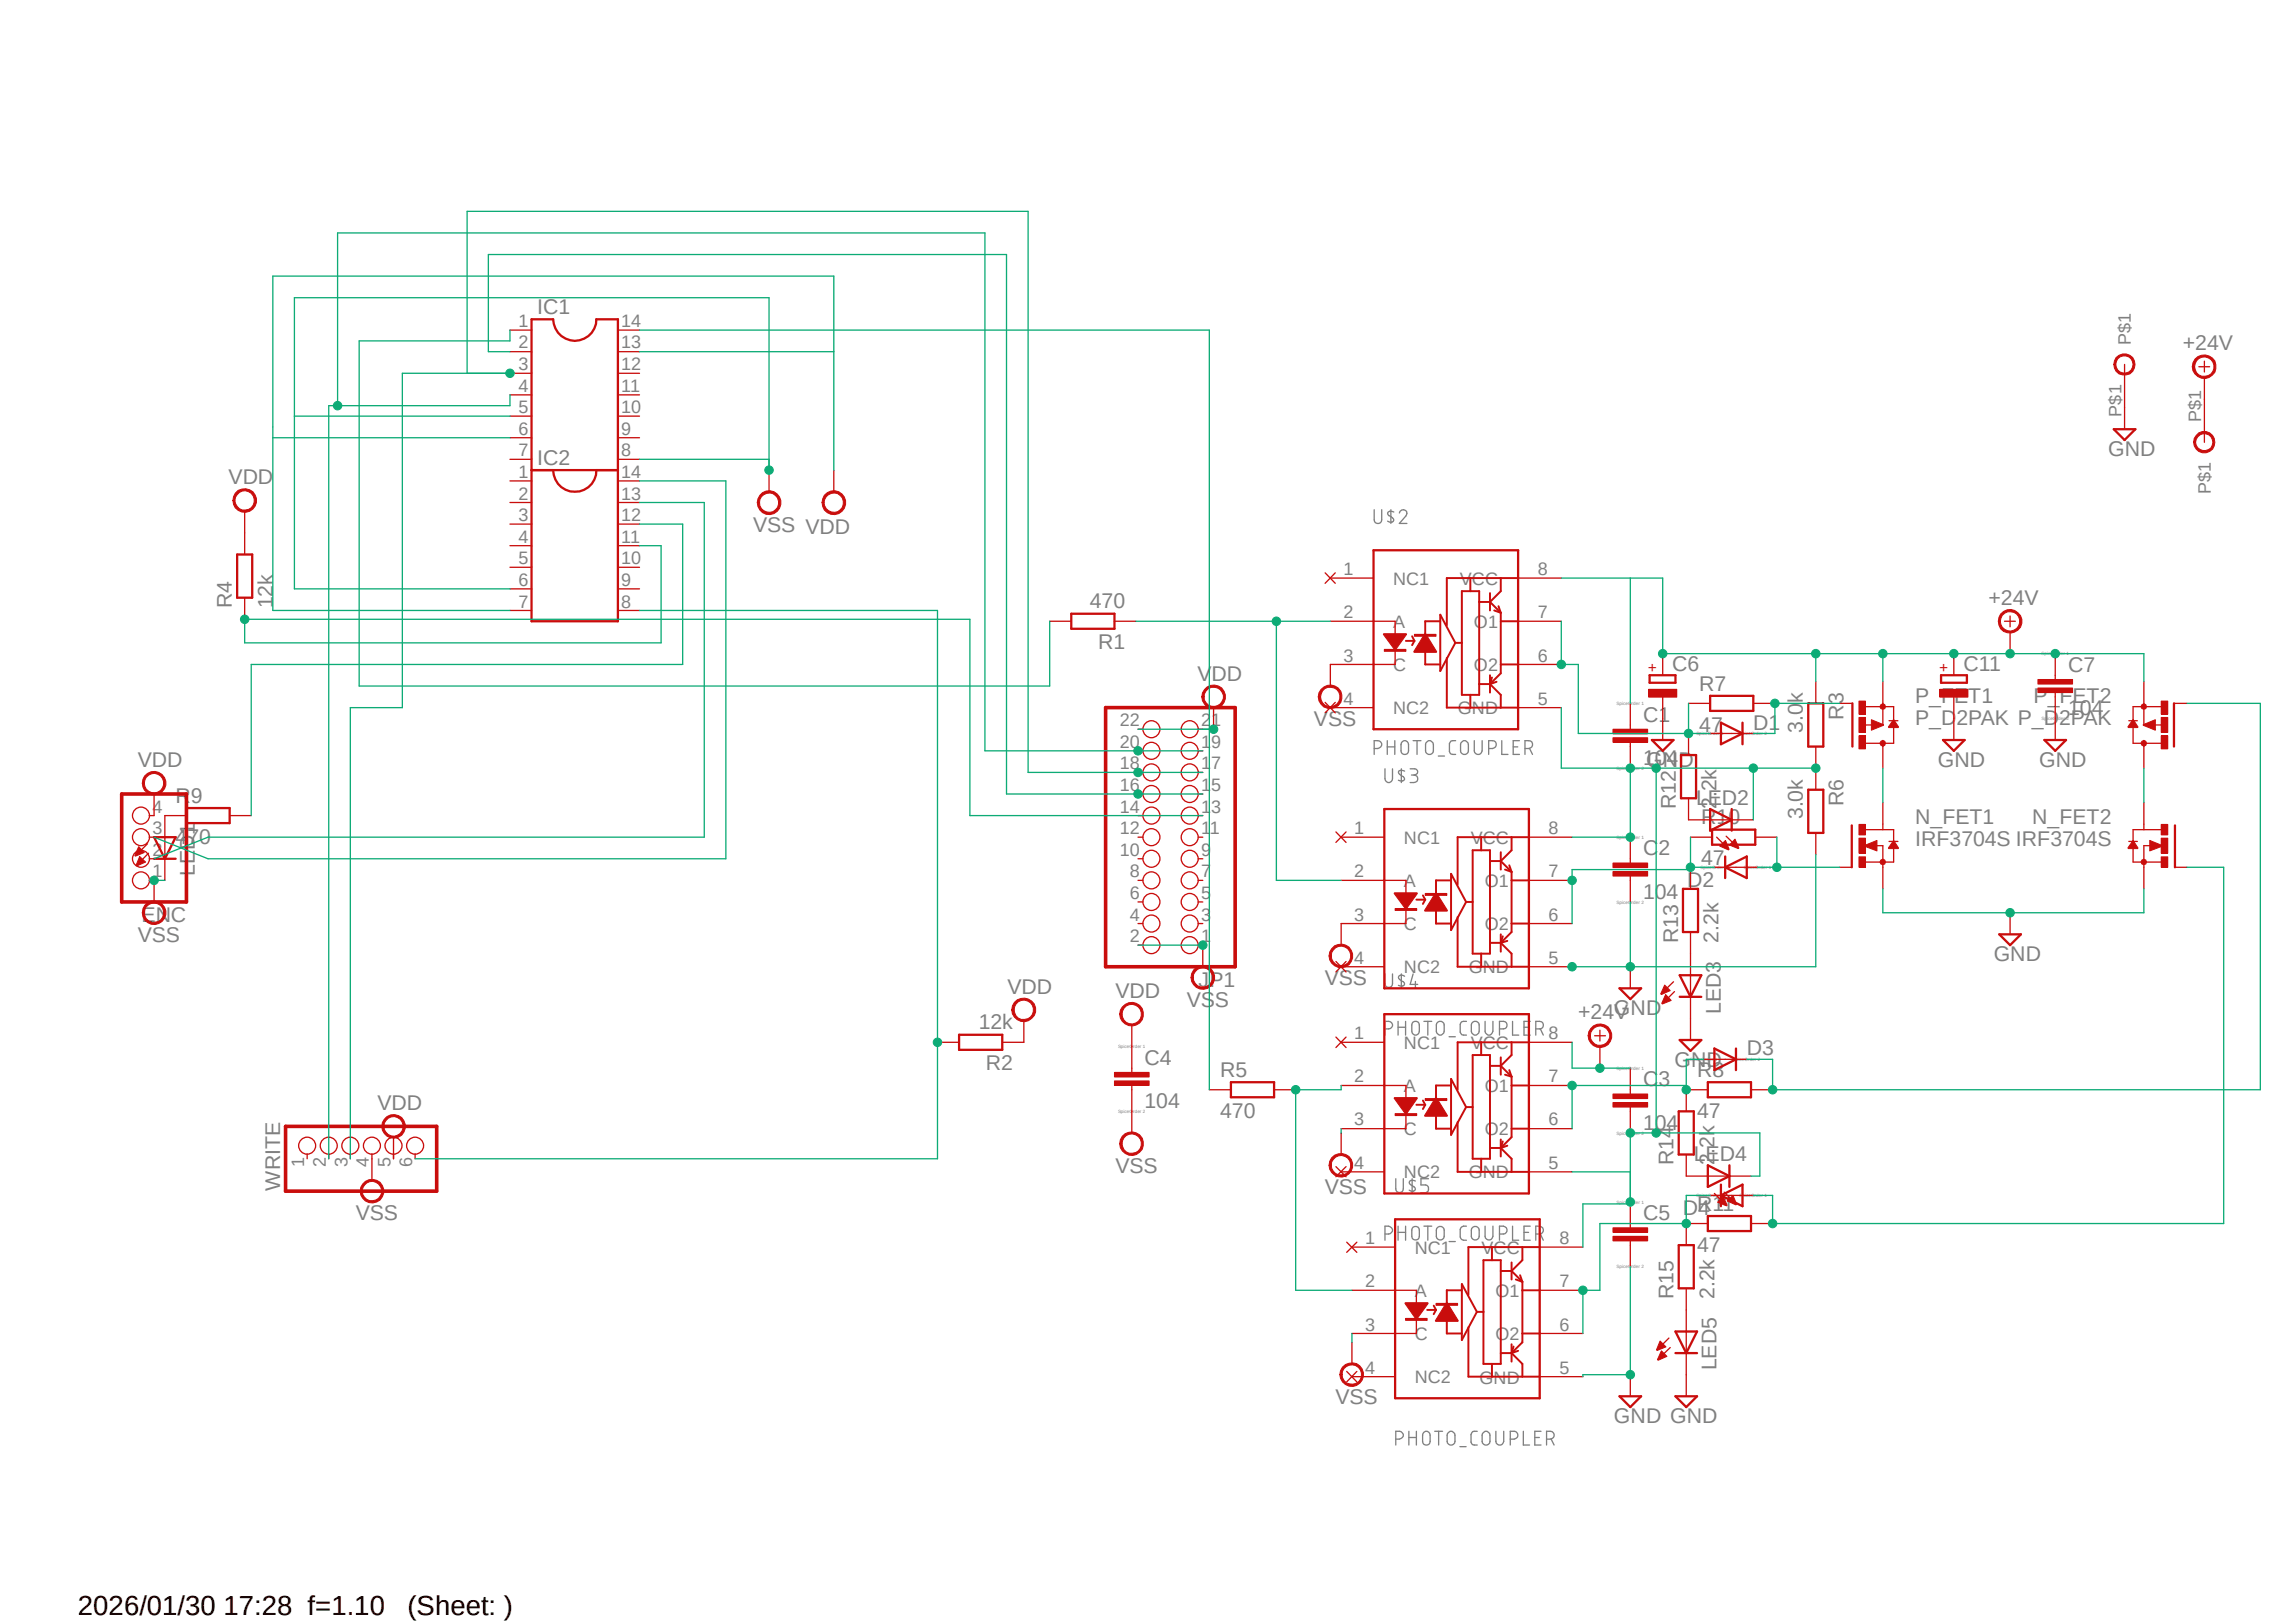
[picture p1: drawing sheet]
<svg xmlns="http://www.w3.org/2000/svg" width="297mm" height="210mm" viewBox="0 0 297 210" stroke-linecap="round" stroke-linejoin="round" font-family="sans-serif">
<defs><g id="words">
<g font-size="3.6">
<text x="10.1" y="209">2026/01/30 17:28 f=1.10</text>
<text x="52.7" y="209">(Sheet: )</text>
</g>
<g font-size="2.8" fill="#808080">
<text x="69.5" y="40.6">IC1</text>
<text x="282.5" y="45.3">+24V</text>
<text x="272.8" y="59.1">GND</text>
<text x="29.6" y="62.7">VDD</text>
<text x="69.5" y="60.2">IC2</text>
<text x="97.5" y="68.8">VSS VDD</text>
<text x="30" y="78.7" transform="rotate(-90 30 78.7)">R4</text>
<text x="35.3" y="78.7" transform="rotate(-90 35.3 78.7)">12k</text>
<text x="141.1" y="78.7">470</text>
<text x="142.1" y="84">R1</text>
<text x="257.3" y="78.3">+24V</text>
<text x="155" y="88.1">VDD</text>
<text x="216.4" y="86.9">C6</text>
<text x="219.9" y="89.4">R7</text>
<text x="254.1" y="86.9">C11</text>
<text x="267.7" y="87">C7</text>
<text x="170.1" y="93.9">VSS</text>
<text x="212.6" y="93.4">C1</text>
<text x="219.9" y="94.7">47</text>
<text x="226.9" y="94.4">D1</text>
<text x="233.3" y="94.8" transform="rotate(-90 233.3 94.8)">3.0k</text>
<text x="238.6" y="93.1" transform="rotate(-90 238.6 93.1)">R3</text>
<text x="247.9" y="93.8">P_D2PAK P_D2PAK</text>
<text x="247.9" y="91">P_FET1</text>
<text x="263.2" y="91">P_FET2</text>
<text x="267.7" y="92.5">104</text>
<text x="17.8" y="99.3">VDD</text>
<text x="212.6" y="99">104</text>
<text x="213.1" y="99.3">GND</text>
<text x="250.8" y="99.3">GND</text>
<text x="263.9" y="99.3">GND</text>
<text x="22.7" y="103.9">R9</text>
<text x="216.9" y="104.7" transform="rotate(-90 216.9 104.7)">R12</text>
<text x="219.5" y="104.1">LED2</text>
<text x="220.2" y="106.7">R10</text>
<text x="222.2" y="104.7" transform="rotate(-90 222.2 104.7)">2.2k</text>
<text x="233.3" y="106" transform="rotate(-90 233.3 106)">3.0k</text>
<text x="238.6" y="104.3" transform="rotate(-90 238.6 104.3)">R6</text>
<text x="247.9" y="106.6">N_FET1</text>
<text x="263" y="106.6">N_FET2</text>
<text x="22.7" y="109.2">470</text>
<text x="25.2" y="113.4" transform="rotate(-90 25.2 113.4)">LED1</text>
<text x="212.6" y="110.7">C2</text>
<text x="220.2" y="112">47</text>
<text x="247.9" y="109.4">IRF3704S IRF3704S</text>
<text x="18.3" y="119.3">ENC</text>
<text x="212.6" y="116.3">104</text>
<text x="218.4" y="114.7">D2</text>
<text x="17.8" y="121.9">VSS</text>
<text x="217.2" y="122" transform="rotate(-90 217.2 122)">R13</text>
<text x="222.4" y="122" transform="rotate(-90 222.4 122)">2.2k</text>
<text x="258" y="124.4">GND</text>
<text x="130.4" y="128.6">VDD</text>
<text x="144.4" y="129.1">VDD</text>
<text x="153.6" y="130.3">VSS</text>
<text x="155.1" y="127.7">JP1</text>
<text x="171.4" y="127.5">VSS</text>
<text x="204.3" y="131.9">+24V</text>
<text x="208.9" y="131.4">GND</text>
<text x="222.7" y="131.2" transform="rotate(-90 222.7 131.2)">LED3</text>
<text x="126.7" y="133.2">12k</text>
<text x="148.1" y="137.8">C4</text>
<text x="226.1" y="136.6">D3</text>
<text x="48.9" y="143.7">VDD</text>
<text x="127.6" y="138.5">R2</text>
<text x="148.1" y="143.4">104</text>
<text x="157.9" y="139.4">R5</text>
<text x="212.6" y="140.6">C3</text>
<text x="216.7" y="138.1">GND</text>
<text x="219.6" y="139.4">R8</text>
<text x="157.9" y="144.7">470</text>
<text x="212.6" y="146.2">104</text>
<text x="219.6" y="144.7">47</text>
<text x="36.3" y="154.1" transform="rotate(-90 36.3 154.1)">WRITE</text>
<text x="144.4" y="151.8">VSS</text>
<text x="171.4" y="154.6">VSS</text>
<text x="216.6" y="150.8" transform="rotate(-90 216.6 150.8)">R14</text>
<text x="219.2" y="150.2">LED4</text>
<text x="221.9" y="150.8" transform="rotate(-90 221.9 150.8)">2.2k</text>
<text x="46.1" y="157.9">VSS</text>
<text x="212.6" y="157.9">C5</text>
<text x="217.8" y="157.2">D4</text>
<text x="219.6" y="162">47</text>
<text x="219.6" y="156.7">R11</text>
<text x="216.6" y="168.1" transform="rotate(-90 216.6 168.1)">R15</text>
<text x="221.9" y="168.1" transform="rotate(-90 221.9 168.1)">2.2k</text>
<text x="222.2" y="177.3" transform="rotate(-90 222.2 177.3)">LED5</text>
<text x="172.8" y="181.7">VSS</text>
<text x="208.9" y="184.1">GND GND</text>
</g>
<g font-size="2.3" fill="#808080">
<text x="67.1" y="42.3">1</text>
<text x="67.1" y="45.1">2</text>
<text x="67.1" y="47.9">3</text>
<text x="80.4" y="47.9">12</text>
<text x="80.4" y="45.1">13</text>
<text x="80.4" y="42.3">14</text>
<text x="275.8" y="44.6" transform="rotate(-90 275.8 44.6)">P$1</text>
<text x="67.1" y="50.7">4</text>
<text x="67.1" y="53.5">5</text>
<text x="80.4" y="53.5">10</text>
<text x="80.4" y="50.7">11</text>
<text x="274.5" y="53.9" transform="rotate(-90 274.5 53.9)">P$1</text>
<text x="67.1" y="56.3">6</text>
<text x="67.1" y="59.1">7</text>
<text x="80.4" y="56.3">9</text>
<text x="80.4" y="59.1">8</text>
<text x="284.9" y="54.7" transform="rotate(-90 284.9 54.7)">P$1</text>
<text x="67.1" y="61.8">1</text>
<text x="67.1" y="64.6">2</text>
<text x="80.4" y="64.6">13</text>
<text x="80.4" y="61.8">14</text>
<text x="286.1" y="64" transform="rotate(-90 286.1 64)">P$1</text>
<text x="67.1" y="67.4">3</text>
<text x="67.1" y="70.2">4</text>
<text x="80.4" y="70.2">11</text>
<text x="80.4" y="67.4">12</text>
<text x="67.1" y="73">5</text>
<text x="67.1" y="75.8">6</text>
<text x="80.4" y="75.8">9</text>
<text x="80.4" y="73">10</text>
<text x="173.9" y="74.4">1</text>
<text x="180.3" y="75.7">NC1</text>
<text x="188.9" y="75.7">VCC</text>
<text x="199" y="74.4">8</text>
<text x="67.1" y="78.6">7</text>
<text x="80.4" y="78.6">8</text>
<text x="173.9" y="80">2</text>
<text x="180.3" y="81.2">A</text>
<text x="190.8" y="81.2">O1</text>
<text x="199" y="80">7</text>
<text x="173.9" y="85.6">3</text>
<text x="180.3" y="86.8">C</text>
<text x="190.8" y="86.8">O2</text>
<text x="199" y="85.6">6</text>
<text x="144.9" y="94">22</text>
<text x="155.5" y="94">21</text>
<text x="173.9" y="91.2">4</text>
<text x="180.3" y="92.4">NC2</text>
<text x="188.7" y="92.4">GND</text>
<text x="199" y="91.2">5</text>
<text x="144.9" y="99.6">18</text>
<text x="144.9" y="96.8">20</text>
<text x="155.5" y="99.6">17</text>
<text x="155.5" y="96.8">19</text>
<text x="19.7" y="108">3</text>
<text x="19.7" y="105.2">4</text>
<text x="144.9" y="108">12</text>
<text x="144.9" y="105.2">14</text>
<text x="144.9" y="102.4">16</text>
<text x="155.5" y="108">11</text>
<text x="155.5" y="105.2">13</text>
<text x="155.5" y="102.4">15</text>
<text x="175.3" y="108">1</text>
<text x="200.4" y="108">8</text>
<text x="19.7" y="113.5">1</text>
<text x="19.7" y="110.7">2</text>
<text x="144.9" y="110.7">10</text>
<text x="146.2" y="113.5">8</text>
<text x="155.5" y="113.5">7</text>
<text x="155.5" y="110.7">9</text>
<text x="175.3" y="113.5">2</text>
<text x="181.7" y="109.2">NC1</text>
<text x="190.3" y="109.2">VCC</text>
<text x="200.4" y="113.5">7</text>
<text x="146.2" y="119.1">4</text>
<text x="146.2" y="116.3">6</text>
<text x="155.5" y="119.1">3</text>
<text x="155.5" y="116.3">5</text>
<text x="175.3" y="119.1">3</text>
<text x="181.7" y="114.8">A</text>
<text x="192.2" y="114.8">O1</text>
<text x="200.4" y="119.1">6</text>
<text x="146.2" y="121.9">2</text>
<text x="155.5" y="121.9">1</text>
<text x="175.3" y="124.7">4</text>
<text x="181.7" y="120.4">C</text>
<text x="181.7" y="125.9">NC2</text>
<text x="190.1" y="125.9">GND</text>
<text x="192.2" y="120.4">O2</text>
<text x="200.4" y="124.7">5</text>
<text x="175.3" y="134.5">1</text>
<text x="181.7" y="135.7">NC1</text>
<text x="190.3" y="135.7">VCC</text>
<text x="200.4" y="134.5">8</text>
<text x="175.3" y="140">2</text>
<text x="181.7" y="141.3">A</text>
<text x="192.2" y="141.3">O1</text>
<text x="200.4" y="140">7</text>
<text x="175.3" y="145.6">3</text>
<text x="181.7" y="146.9">C</text>
<text x="192.2" y="146.9">O2</text>
<text x="200.4" y="145.6">6</text>
<text x="39.4" y="151" transform="rotate(-90 39.4 151)">1</text>
<text x="42.2" y="151" transform="rotate(-90 42.2 151)">2</text>
<text x="45" y="151" transform="rotate(-90 45 151)">3</text>
<text x="47.8" y="151" transform="rotate(-90 47.8 151)">4</text>
<text x="50.5" y="151" transform="rotate(-90 50.5 151)">5</text>
<text x="53.3" y="151" transform="rotate(-90 53.3 151)">6</text>
<text x="175.3" y="151.2">4</text>
<text x="181.7" y="152.4">NC2</text>
<text x="190.1" y="152.5">GND</text>
<text x="200.4" y="151.2">5</text>
<text x="176.7" y="161">1</text>
<text x="201.8" y="161">8</text>
<text x="176.7" y="166.6">2</text>
<text x="183.1" y="162.2">NC1</text>
<text x="183.1" y="167.8">A</text>
<text x="191.7" y="162.3">VCC</text>
<text x="193.6" y="167.9">O1</text>
<text x="201.8" y="166.6">7</text>
<text x="176.7" y="172.2">3</text>
<text x="183.1" y="173.4">C</text>
<text x="193.6" y="173.4">O2</text>
<text x="201.8" y="172.2">6</text>
<text x="176.7" y="177.8">4</text>
<text x="183.1" y="179">NC2</text>
<text x="191.5" y="179">GND</text>
<text x="201.8" y="177.8">5</text>
</g>
<g font-size="1.9" fill="#c90d0c">
<text x="214.5" y="87" transform="rotate(-90 214.5 87)">+</text>
<text x="252.2" y="87" transform="rotate(-90 252.2 87)">+</text>
</g>
<g font-size=".6" fill="#808080">
<text x="264.2" y="84.8">SpiceOrder 1</text>
<text x="209.2" y="91.2">SpiceOrder 1</text>
<text x="219.5" y="95.1">SpiceOrder 1</text>
<text x="225.1" y="95.1">SpiceOrder 2</text>
<text x="264.2" y="93.2">SpiceOrder 2</text>
<text x="209.2" y="99.6">SpiceOrder 2</text>
<text x="209.2" y="108.5">SpiceOrder 1</text>
<text x="220.1" y="112.5">SpiceOrder 2</text>
<text x="225.7" y="112.5">SpiceOrder 1</text>
<text x="209.2" y="116.9">SpiceOrder 2</text>
<text x="144.7" y="135.6">SpiceOrder 1</text>
<text x="218.7" y="137.3">SpiceOrder 1</text>
<text x="224.3" y="137.3">SpiceOrder 2</text>
<text x="209.2" y="138.4">SpiceOrder 1</text>
<text x="144.7" y="144">SpiceOrder 2</text>
<text x="209.2" y="146.8">SpiceOrder 2</text>
<text x="209.2" y="155.7">SpiceOrder 1</text>
<text x="219.5" y="154.9">SpiceOrder 2</text>
<text x="225.1" y="154.9">SpiceOrder 1</text>
<text x="209.2" y="164.1">SpiceOrder 2</text>
</g>
</g></defs>
<path d="M14.5 27.2l278.2 160.6M292.7 27.2l-278.2 160.6" fill="none" stroke="#fff" stroke-width=".13"/>
<g fill="none" stroke="#808080" stroke-width=".17">
<path d="M177.8 66v1.3a.49 .49 0 0 0 .5 .4 .49 .49 0 0 0 .5-.4v-1.3M180 66v1.7M180.4 66.3a.54 .54 0 0 0-.8 .1l.1 .3a.93 .93 0 0 1 .7 .6l-.3 .3h-.3l-.2-.2M181.1 66.4a.49 .49 0 0 1 .7-.4 .49 .49 0 0 1 .1 .8l-.8 .9h1M177.8 96.9a.8 .8 0 0 0 1-.5 .51 .51 0 0 0-.5-.6h-.5v1.8M179.2 99.5v1.3a.49 .49 0 0 0 .5 .5 .49 .49 0 0 0 .5-.5v-1.3M179.5 95.8v1.8M179.5 96.6h1M180.5 95.8v1.8M181.4 99.5v1.8M181.5 96a.47 .47 0 0 1 .5-.1 .47 .47 0 0 1 .3 .5v.8a.49 .49 0 0 1-.5 .4 .49 .49 0 0 1-.5-.4v-.8zM181.8 99.8a.54 .54 0 0 0-.8 .1 .93 .93 0 0 0 .6 .6l.2 .3a.54 .54 0 0 1-.8 .2"/>
<path d="M182.5 99.5h.6l.3 .2a.4 .4 0 0 1-.3 .6h-.4M182.9 95.8h1M183.4 95.8v1.8M184.5 96.1a.51 .51 0 0 1 .6-.3 .51 .51 0 0 1 .4 .6v.8a.51 .51 0 0 1-.5 .4 .51 .51 0 0 1-.5-.4zM186.1 97.8h.8M188.4 95.8l-.6 .1-.2 .3v1l.1 .3 .1 .1h.6M189.1 96.1a.51 .51 0 0 1 .5-.3 .51 .51 0 0 1 .4 .6v.8a.51 .51 0 0 1-.5 .4 .51 .51 0 0 1-.5-.4zM190.8 95.8v1.4a.51 .51 0 0 0 .5 .4 .51 .51 0 0 0 .5-.4v-1.4M192.7 96.9h.5a.51 .51 0 0 0 .4-.5 .51 .51 0 0 0-.4-.6h-.5v1.8M194.4 95.8v1.8h.8M195.8 96.6h.6M196.6 95.8h-.8v1.8h.8"/>
<path d="M197.4 96.9h.4a.51 .51 0 0 0 .5-.5 .51 .51 0 0 0-.5-.6h-.4v1.8M198 96.9l.3 .7M183 100.3a.49 .49 0 0 1 .5 .5 .49 .49 0 0 1-.5 .5h-.5M179.2 133.1h.5a.49 .49 0 0 0 .5-.4 .49 .49 0 0 0-.5-.5h-.5v1.7M179.2 126v1.3a.49 .49 0 0 0 .5 .5 .49 .49 0 0 0 .5-.5v-1.3M180.9 132.2v1.7M180.9 132.9h1M181.4 126v1.8M181.8 126.3l-.3-.1h-.3l-.2 .2a.93 .93 0 0 0 .6 .6l.2 .3-.1 .2-.2 .1-.5-.1M181.9 132.2v1.7M182.9 132.2a.5 .5 0 0 1 .8 .4v.8a.49 .49 0 0 1-.5 .6 .49 .49 0 0 1-.5-.6v-.8zM182.9 126l-.4 1.4h1"/>
<path d="M183.2 127v.8M184.3 132.2h1M184.8 132.2v1.7M185.9 132.4a.52 .52 0 0 1 .6-.2 .52 .52 0 0 1 .4 .4v.8a.51 .51 0 0 1-.5 .6 .51 .51 0 0 1-.5-.6zM187.5 134.2h.8M189.8 132.2h-.6l-.2 .3v1.1l.1 .1 .1 .2h.6M190.5 132.4a.52 .52 0 0 1 .5-.2 .52 .52 0 0 1 .4 .4v.8a.51 .51 0 0 1-.5 .6 .51 .51 0 0 1-.5-.6zM192.2 132.2v1.2a.51 .51 0 0 0 .5 .6 .51 .51 0 0 0 .5-.6v-1.2M194.1 133.1h.5a.49 .49 0 0 0 .4-.4 .49 .49 0 0 0-.4-.5h-.5v1.7M195.7 132.2v1.7h.9M197.2 132.9h.6M198 132.2h-.8v1.7h.8"/>
<path d="M198.8 133.1h.4a.49 .49 0 0 0 .5-.4 .49 .49 0 0 0-.5-.5h-.4v1.7M199.3 133.1l.4 .8M179.2 159.7h.5a.51 .51 0 0 0 .5-.5 .51 .51 0 0 0-.5-.5h-.5v1.8M180.6 152.5v1.3a.49 .49 0 0 0 .5 .5 .49 .49 0 0 0 .5-.5v-1.3M180.9 158.7v1.8M180.9 159.5h1M181.9 158.7v1.8M182.8 152.5v1.8M182.9 158.8a.5 .5 0 0 1 .8 .4v.8a.49 .49 0 0 1-.5 .5 .49 .49 0 0 1-.5-.5v-.8zM183.2 152.8l-.6-.1-.2 .3a.93 .93 0 0 0 .6 .6l.2 .3-.1 .2h-.5l-.2-.1M184.3 158.7h1M184.8 158.7v1.8"/>
<path d="M184.9 152.5h-1v.8h.6a.52 .52 0 0 1 .4 .5 .52 .52 0 0 1-.4 .5h-.6M185.9 159a.52 .52 0 0 1 .6-.3 .52 .52 0 0 1 .4 .5v.8a.51 .51 0 0 1-.5 .5 .51 .51 0 0 1-.5-.5zM189.8 158.7h-.6l-.2 .4v1l.1 .2 .3 .2h.4M190.5 159a.52 .52 0 0 1 .5-.3 .52 .52 0 0 1 .4 .5v.8a.51 .51 0 0 1-.5 .5 .51 .51 0 0 1-.5-.5zM192.2 158.7v1.3a.51 .51 0 0 0 .5 .5 .51 .51 0 0 0 .5-.5v-1.3M194.1 159.7h.5a.51 .51 0 0 0 .4-.5 .51 .51 0 0 0-.4-.5h-.5v1.8M195.7 158.7v1.8h.9M197.2 159.5h.6M198 158.7h-.8v1.8h.8M198.8 159.7h.4a.51 .51 0 0 0 .5-.5 .51 .51 0 0 0-.5-.5h-.4v1.8M199.3 159.7l.4 .8M187.5 160.7h.8"/>
<path d="M180.6 186.2a.85 .85 0 0 0 1-.4 .58 .58 0 0 0-.5-.6h-.5v1.8M182.3 185.2v1.8M182.3 186h1M183.3 185.2v1.8M184.3 185.3a.47 .47 0 0 1 .5-.1 .47 .47 0 0 1 .3 .5v.8a.49 .49 0 0 1-.5 .5 .49 .49 0 0 1-.5-.5v-.8zM185.7 185.2h1M186.2 185.2v1.8M187.3 185.5a.51 .51 0 0 1 .6-.3 .51 .51 0 0 1 .4 .5v.8a.51 .51 0 0 1-.5 .5 .51 .51 0 0 1-.5-.5zM188.9 187.2h.8M191.2 185.2l-.6 .1-.2 .3v1l.1 .2 .1 .1 .6 .1M191.9 185.5a.51 .51 0 0 1 .5-.3 .51 .51 0 0 1 .4 .5v.8a.51 .51 0 0 1-.5 .5 .51 .51 0 0 1-.5-.5zM193.6 185.2v1.3a.51 .51 0 0 0 .5 .5 .51 .51 0 0 0 .5-.5v-1.3"/>
<path d="M195.5 186.2h.5a.51 .51 0 0 0 .4-.5 .51 .51 0 0 0-.4-.5h-.5v1.8M197.1 185.2v1.8h.9M198.6 186h.6M199.4 185.2h-.8v1.8h.8M200.2 186.2h.4a.51 .51 0 0 0 .5-.5 .51 .51 0 0 0-.5-.5h-.4v1.8M200.7 186.2l.4 .8"/>
</g>
<path d="M138.6 79.4h5.6v2h-5.6zM159.3 140h5.6v2h-5.6z" fill="none" stroke="#c90d0c" stroke-width=".3"/>
<path d="M135.8 80.4h2.8M144.2 80.4h2.8M156.5 141h2.8M164.9 141h2.8" fill="none" stroke="#c90d0c" stroke-width=".17"/>
<path d="M284.2 56.3a1.37 1.37 0 0 1 2.2 .2 1.37 1.37 0 0 1-.8 2.1 1.37 1.37 0 0 1-1.7-1.4h.2a1.11 1.11 0 0 1 1.5-1 1.11 1.11 0 0 1 .4 1.8 1.11 1.11 0 0 1-1.8-.4l-.1-.4h-.2l.1-.5z" fill-rule="evenodd" fill="#c90d0c"/>
<path d="M284.2 56.3a1.37 1.37 0 0 1 2.2 .2 1.37 1.37 0 0 1-.8 2.1 1.37 1.37 0 0 1-1.7-1.4h.2a1.11 1.11 0 0 1 1.5-1 1.11 1.11 0 0 1 .4 1.8 1.11 1.11 0 0 1-1.8-.4l-.1-.4h-.2l.1-.5z" fill="none" stroke="#c90d0c" stroke-width=".13"/>
<path d="M285.3 51.6v5.6" fill="none" stroke="#c90d0c" stroke-width=".17"/>
<path d="M273.9 46.3a1.38 1.38 0 0 1 2.2 0 1.38 1.38 0 0 1-.7 2.1 1.38 1.38 0 0 1-1.8-1.2h.2a1.12 1.12 0 0 1 1.5-1.1 1.12 1.12 0 0 1 .6 1.7 1.12 1.12 0 0 1-1.8 .1l-.3-.7h-.2v-.5z" fill-rule="evenodd" fill="#c90d0c"/>
<path d="M273.9 46.3a1.38 1.38 0 0 1 2.2 0 1.38 1.38 0 0 1-.7 2.1 1.38 1.38 0 0 1-1.8-1.2h.2a1.12 1.12 0 0 1 1.5-1.1 1.12 1.12 0 0 1 .6 1.7 1.12 1.12 0 0 1-1.8 .1l-.3-.7h-.2v-.5z" fill="none" stroke="#c90d0c" stroke-width=".13"/>
<path d="M275 47.2v8.3" fill="none" stroke="#c90d0c" stroke-width=".17"/>
<path d="M273.6 55.5h2.8l-1.4 1.4z" fill="none" stroke="#c90d0c" stroke-width=".3"/>
<path d="M98.7 63.8a1.54 1.54 0 0 1 2.3 .6 1.54 1.54 0 0 1-1.2 2.1 1.54 1.54 0 0 1-1.8-1.5h.3a1.25 1.25 0 0 1 1.7-1.1 1.25 1.25 0 0 1 .6 1.9 1.25 1.25 0 0 1-2 0l-.3-.4v-.4h-.3l.1-.4 .2-.5z" fill-rule="evenodd" fill="#c90d0c"/>
<path d="M98.7 63.8a1.54 1.54 0 0 1 2.3 .6 1.54 1.54 0 0 1-1.2 2.1 1.54 1.54 0 0 1-1.8-1.5h.3a1.25 1.25 0 0 1 1.7-1.1 1.25 1.25 0 0 1 .6 1.9 1.25 1.25 0 0 1-2 0l-.3-.4v-.4h-.3l.1-.4 .2-.5z" fill="none" stroke="#c90d0c" stroke-width=".13"/>
<path d="M99.5 60.8v2.8" fill="none" stroke="#c90d0c" stroke-width=".17"/>
<path d="M106.7 64.1a1.54 1.54 0 0 1 2.5 0 1.54 1.54 0 0 1-.8 2.4 1.54 1.54 0 0 1-2-1.5h.2a1.26 1.26 0 0 1 1.7-1.2 1.26 1.26 0 0 1 .6 1.9 1.26 1.26 0 0 1-2 .1l-.2-.4-.1-.4h-.2z" fill-rule="evenodd" fill="#c90d0c"/>
<path d="M106.7 64.1a1.54 1.54 0 0 1 2.5 0 1.54 1.54 0 0 1-.8 2.4 1.54 1.54 0 0 1-2-1.5h.2a1.26 1.26 0 0 1 1.7-1.2 1.26 1.26 0 0 1 .6 1.9 1.26 1.26 0 0 1-2 .1l-.2-.4-.1-.4h-.2z" fill="none" stroke="#c90d0c" stroke-width=".13"/>
<g fill="none" stroke="#c90d0c" stroke-width=".17">
<path d="M107.9 60.8v2.8M19.3 113.9h.6M19.3 111.1h.6M19.3 108.3h.6M19.3 105.5h.6"/>
<circle cx="18.2" cy="111.1" r="1.1"/>
<circle cx="18.2" cy="108.3" r="1.1"/>
<circle cx="18.2" cy="113.9" r="1.1"/>
<circle cx="18.2" cy="105.5" r="1.1"/>
</g>
<path d="M15.7 102.7h8.4v14h-8.4z" fill="none" stroke="#c90d0c" stroke-width=".47"/>
<path d="M18.7 100.4a1.54 1.54 0 0 1 2.5 0 1.54 1.54 0 0 1-.8 2.4 1.54 1.54 0 0 1-2-1.5h.3a1.26 1.26 0 0 1 1.7-1.1 1.26 1.26 0 0 1 .4 2 1.26 1.26 0 0 1-2-.4l-.1-.5h-.3l.1-.5z" fill-rule="evenodd" fill="#c90d0c"/>
<path d="M18.7 100.4a1.54 1.54 0 0 1 2.5 0 1.54 1.54 0 0 1-.8 2.4 1.54 1.54 0 0 1-2-1.5h.3a1.26 1.26 0 0 1 1.7-1.1 1.26 1.26 0 0 1 .4 2 1.26 1.26 0 0 1-2-.4l-.1-.5h-.3l.1-.5z" fill="none" stroke="#c90d0c" stroke-width=".13"/>
<path d="M19.9 102.7v2.8" fill="none" stroke="#c90d0c" stroke-width=".17"/>
<path d="M19.1 116.8a1.54 1.54 0 0 1 2.3 .7 1.54 1.54 0 0 1-1.1 2.1 1.54 1.54 0 0 1-1.9-1.5h.3a1.26 1.26 0 0 1 1.7-1.2 1.26 1.26 0 0 1 .4 2.1 1.26 1.26 0 0 1-2-.5l-.1-.4h-.3l.1-.5 .2-.4z" fill-rule="evenodd" fill="#c90d0c"/>
<path d="M19.1 116.8a1.54 1.54 0 0 1 2.3 .7 1.54 1.54 0 0 1-1.1 2.1 1.54 1.54 0 0 1-1.9-1.5h.3a1.26 1.26 0 0 1 1.7-1.2 1.26 1.26 0 0 1 .4 2.1 1.26 1.26 0 0 1-2-.5l-.1-.4h-.3l.1-.5 .2-.4z" fill="none" stroke="#c90d0c" stroke-width=".13"/>
<path d="M31.7 69v2.8M31.7 77.3v2.8M19.9 113.9v2.8" fill="none" stroke="#c90d0c" stroke-width=".17"/>
<path d="M30.7 71.8h1.9v5.5h-1.9z" fill="none" stroke="#c90d0c" stroke-width=".3"/>
<path d="M30.8 63.5a1.54 1.54 0 0 1 2.3 .6 1.54 1.54 0 0 1-1.1 2.1 1.54 1.54 0 0 1-1.9-1.4h.3a1.25 1.25 0 0 1 1.6-1.3 1.25 1.25 0 0 1 .7 1.9 1.25 1.25 0 0 1-2 .1l-.3-.7h-.3l.1-.5 .2-.5z" fill-rule="evenodd" fill="#c90d0c"/>
<path d="M30.8 63.5a1.54 1.54 0 0 1 2.3 .6 1.54 1.54 0 0 1-1.1 2.1 1.54 1.54 0 0 1-1.9-1.4h.3a1.25 1.25 0 0 1 1.6-1.3 1.25 1.25 0 0 1 .7 1.9 1.25 1.25 0 0 1-2 .1l-.3-.7h-.3l.1-.5 .2-.5z" fill="none" stroke="#c90d0c" stroke-width=".13"/>
<path d="M31.7 66.2v2.8" fill="none" stroke="#c90d0c" stroke-width=".17"/>
<path d="M131.3 129.7a1.56 1.56 0 0 1 2.5 .1 1.56 1.56 0 0 1-.8 2.4 1.56 1.56 0 0 1-2.1-1.5h.3a1.26 1.26 0 0 1 1.7-1.2 1.26 1.26 0 0 1 .6 1.9 1.26 1.26 0 0 1-2 0l-.3-.7h-.3l.1-.5z" fill-rule="evenodd" fill="#c90d0c"/>
<path d="M131.3 129.7a1.56 1.56 0 0 1 2.5 .1 1.56 1.56 0 0 1-.8 2.4 1.56 1.56 0 0 1-2.1-1.5h.3a1.26 1.26 0 0 1 1.7-1.2 1.26 1.26 0 0 1 .6 1.9 1.26 1.26 0 0 1-2 0l-.3-.7h-.3l.1-.5z" fill="none" stroke="#c90d0c" stroke-width=".13"/>
<path d="M132.5 132.1v2.8" fill="none" stroke="#c90d0c" stroke-width=".17"/>
<path d="M145.2 130.3a1.53 1.53 0 0 1 2.5 .1 1.53 1.53 0 0 1-.8 2.3 1.53 1.53 0 0 1-2-1.5h.3a1.26 1.26 0 0 1 1.7-1.2 1.26 1.26 0 0 1 .4 2.1 1.26 1.26 0 0 1-2-.4l-.1-.5h-.3l.1-.5z" fill-rule="evenodd" fill="#c90d0c"/>
<path d="M145.2 130.3a1.53 1.53 0 0 1 2.5 .1 1.53 1.53 0 0 1-.8 2.3 1.53 1.53 0 0 1-2-1.5h.3a1.26 1.26 0 0 1 1.7-1.2 1.26 1.26 0 0 1 .4 2.1 1.26 1.26 0 0 1-2-.4l-.1-.5h-.3l.1-.5z" fill="none" stroke="#c90d0c" stroke-width=".13"/>
<path d="M146.5 132.6v2.8" fill="none" stroke="#c90d0c" stroke-width=".17"/>
<path d="M145.2 147a1.54 1.54 0 0 1 2.5 .1 1.54 1.54 0 0 1-.8 2.4 1.54 1.54 0 0 1-2-1.5h.3a1.26 1.26 0 0 1 1.6-1.2 1.26 1.26 0 0 1 .7 1.9 1.26 1.26 0 0 1-2 .1l-.3-.8h-.3l.1-.5z" fill-rule="evenodd" fill="#c90d0c"/>
<path d="M145.2 147a1.54 1.54 0 0 1 2.5 .1 1.54 1.54 0 0 1-.8 2.4 1.54 1.54 0 0 1-2-1.5h.3a1.26 1.26 0 0 1 1.6-1.2 1.26 1.26 0 0 1 .7 1.9 1.26 1.26 0 0 1-2 .1l-.3-.8h-.3l.1-.5z" fill="none" stroke="#c90d0c" stroke-width=".13"/>
<path d="M146.5 143.8v2.8" fill="none" stroke="#c90d0c" stroke-width=".17"/>
<path d="M144.2 139.9h4.5v.6h-4.5z" fill-rule="evenodd" fill="#c90d0c"/>
<path d="M144.2 139.9h4.5v.6h-4.5z" fill="none" stroke="#c90d0c" stroke-width=".13"/>
<path d="M144.2 138.8h4.5v.6h-4.5z" fill-rule="evenodd" fill="#c90d0c"/>
<path d="M144.2 138.8h4.5v.6h-4.5z" fill="none" stroke="#c90d0c" stroke-width=".13"/>
<path d="M121.3 134.9h2.8M129.7 134.9h2.8M146.5 135.4v3.4M146.5 140.5v3.3" fill="none" stroke="#c90d0c" stroke-width=".17"/>
<path d="M124.1 133.9h5.6v1.9h-5.6z" fill="none" stroke="#c90d0c" stroke-width=".3"/>
<path d="M208.7 95.5h4.5v.6h-4.5z" fill-rule="evenodd" fill="#c90d0c"/>
<path d="M208.7 95.5h4.5v.6h-4.5z" fill="none" stroke="#c90d0c" stroke-width=".13"/>
<path d="M208.7 94.4h4.5v.6h-4.5z" fill-rule="evenodd" fill="#c90d0c"/>
<path d="M208.7 94.4h4.5v.6h-4.5z" fill="none" stroke="#c90d0c" stroke-width=".13"/>
<path d="M211 91v3.4M211 96.1v3.3" fill="none" stroke="#c90d0c" stroke-width=".17"/>
<path d="M208.7 112.8h4.5v.6h-4.5z" fill-rule="evenodd" fill="#c90d0c"/>
<path d="M208.7 112.8h4.5v.6h-4.5z" fill="none" stroke="#c90d0c" stroke-width=".13"/>
<path d="M208.7 111.7h4.5v.6h-4.5z" fill-rule="evenodd" fill="#c90d0c"/>
<path d="M208.7 111.7h4.5v.6h-4.5z" fill="none" stroke="#c90d0c" stroke-width=".13"/>
<path d="M211 108.3v3.4M211 113.4v3.3" fill="none" stroke="#c90d0c" stroke-width=".17"/>
<path d="M208.7 142.7h4.5v.6h-4.5z" fill-rule="evenodd" fill="#c90d0c"/>
<path d="M208.7 142.7h4.5v.6h-4.5z" fill="none" stroke="#c90d0c" stroke-width=".13"/>
<path d="M208.7 141.6h4.5v.6h-4.5z" fill-rule="evenodd" fill="#c90d0c"/>
<path d="M208.7 141.6h4.5v.6h-4.5z" fill="none" stroke="#c90d0c" stroke-width=".13"/>
<path d="M211 138.2v3.4M211 143.3v3.3" fill="none" stroke="#c90d0c" stroke-width=".17"/>
<path d="M208.7 160h4.5v.6h-4.5z" fill-rule="evenodd" fill="#c90d0c"/>
<path d="M208.7 160h4.5v.6h-4.5z" fill="none" stroke="#c90d0c" stroke-width=".13"/>
<path d="M208.7 158.9h4.5v.6h-4.5z" fill-rule="evenodd" fill="#c90d0c"/>
<path d="M208.7 158.9h4.5v.6h-4.5z" fill="none" stroke="#c90d0c" stroke-width=".13"/>
<path d="M260.1 79.7v1.4M235 88.2v2.8M235 96.6v5.6M259.4 80.4h1.4M235 107.8v2.8M211 155.5v3.4M211 160.6v3.3" fill="none" stroke="#c90d0c" stroke-width=".17"/>
<path d="M234 91h2v5.6h-2zM234 102.2h2v5.6h-2z" fill="none" stroke="#c90d0c" stroke-width=".3"/>
<path d="M258.9 79.5a1.54 1.54 0 0 1 2.4-.2 1.54 1.54 0 0 1-.4 2.4 1.54 1.54 0 0 1-2.2-.8l-.1-.5h.3a1.26 1.26 0 0 1 1.7-1.2 1.26 1.26 0 0 1 .4 2.1 1.26 1.26 0 0 1-2-.5l-.1-.4h-.3l.1-.5z" fill-rule="evenodd" fill="#c90d0c"/>
<path d="M258.9 79.5a1.54 1.54 0 0 1 2.4-.2 1.54 1.54 0 0 1-.4 2.4 1.54 1.54 0 0 1-2.2-.8l-.1-.5h.3a1.26 1.26 0 0 1 1.7-1.2 1.26 1.26 0 0 1 .4 2.1 1.26 1.26 0 0 1-2-.5l-.1-.4h-.3l.1-.5z" fill="none" stroke="#c90d0c" stroke-width=".13"/>
<path d="M238.1 91h1.6M241.4 91.4h3.7v1.9M243.7 91v2.8h-2.4M243.7 96.2v.4M244.5 93.3h1.1M245.1 93.9v2.3h-3.7M260.1 81.8v2.8" fill="none" stroke="#c90d0c" stroke-width=".17"/>
<path d="M239.7 91v5.6" fill="none" stroke="#c90d0c" stroke-width=".3"/>
<circle cx="243.7" cy="91.4" r=".37" fill="#c90d0c"/>
<circle cx="243.7" cy="91.4" r=".37" fill="none" stroke="#c90d0c" stroke-width=".13"/>
<circle cx="243.7" cy="96.2" r=".37" fill="#c90d0c"/>
<circle cx="243.7" cy="96.2" r=".37" fill="none" stroke="#c90d0c" stroke-width=".13"/>
<path d="M240.6 95.2h.8v1.7h-.8z" fill-rule="evenodd" fill="#c90d0c"/>
<path d="M240.6 95.2h.8v1.7h-.8z" fill="none" stroke="#c90d0c" stroke-width=".13"/>
<path d="M240.6 90.7h.8v1.7h-.8z" fill-rule="evenodd" fill="#c90d0c"/>
<path d="M240.6 90.7h.8v1.7h-.8z" fill="none" stroke="#c90d0c" stroke-width=".13"/>
<path d="M240.6 92.8h.8v2h-.8z" fill-rule="evenodd" fill="#c90d0c"/>
<path d="M240.6 92.8h.8v2h-.8z" fill="none" stroke="#c90d0c" stroke-width=".13"/>
<path d="M243.7 88.2v2.8M243.7 96.6v2.8" fill="none" stroke="#c90d0c" stroke-width=".17"/>
<path d="M242.2 93.1l1.6 .7v.1l-1.6 .6z" fill-rule="evenodd" fill="#c90d0c"/>
<path d="M242.2 93.1l1.6 .7v.1l-1.6 .6z" fill="none" stroke="#c90d0c" stroke-width=".13"/>
<path d="M245.1 93.1l.6 1h-1.3z" fill-rule="evenodd" fill="#c90d0c"/>
<path d="M245.1 93.1l.6 1h-1.3z" fill="none" stroke="#c90d0c" stroke-width=".13"/>
<path d="M281.3 91v5.6" fill="none" stroke="#c90d0c" stroke-width=".3"/>
<path d="M275.5 93.3h1.1M276.1 93.9v2.3h3.6M277.5 91v2.8h2.3M277.5 96.2v.4M279.7 91.4h-3.6v1.9M281.3 91h1.7" fill="none" stroke="#c90d0c" stroke-width=".17"/>
<circle cx="277.4" cy="91.4" r=".37" fill="#c90d0c"/>
<circle cx="277.4" cy="91.4" r=".37" fill="none" stroke="#c90d0c" stroke-width=".13"/>
<circle cx="277.4" cy="96.2" r=".37" fill="#c90d0c"/>
<circle cx="277.4" cy="96.2" r=".37" fill="none" stroke="#c90d0c" stroke-width=".13"/>
<path d="M279.7 95.2h.8v1.7h-.8z" fill-rule="evenodd" fill="#c90d0c"/>
<path d="M279.7 95.2h.8v1.7h-.8z" fill="none" stroke="#c90d0c" stroke-width=".13"/>
<path d="M279.7 90.7h.8v1.7h-.8z" fill-rule="evenodd" fill="#c90d0c"/>
<path d="M279.7 90.7h.8v1.7h-.8z" fill="none" stroke="#c90d0c" stroke-width=".13"/>
<path d="M279.7 92.8h.8v2h-.8z" fill-rule="evenodd" fill="#c90d0c"/>
<path d="M279.7 92.8h.8v2h-.8z" fill="none" stroke="#c90d0c" stroke-width=".13"/>
<path d="M277.5 88.2v2.8M277.5 96.6v2.8" fill="none" stroke="#c90d0c" stroke-width=".17"/>
<path d="M277.4 93.8l1.5-.7v1.4l-1.5-.6z" fill-rule="evenodd" fill="#c90d0c"/>
<path d="M277.4 93.8l1.5-.7v1.4l-1.5-.6z" fill="none" stroke="#c90d0c" stroke-width=".13"/>
<path d="M276.1 93.1l.6 1h-.1h-1.1h-.1z" fill-rule="evenodd" fill="#c90d0c"/>
<path d="M276.1 93.1l.6 1h-.1h-1.1h-.1z" fill="none" stroke="#c90d0c" stroke-width=".13"/>
<path d="M281.5 106.8v5.4" fill="none" stroke="#c90d0c" stroke-width=".3"/>
<path d="M275.5 108.9h1.1M276.1 109.6v1.9h3.6M277.5 106.6v.8M278.4 109.4h-.9v2.8M279.7 107.4h-3.6v1.5M281.5 112.2h1.5" fill="none" stroke="#c90d0c" stroke-width=".17"/>
<circle cx="277.4" cy="111.5" r=".37" fill="#c90d0c"/>
<circle cx="277.4" cy="111.5" r=".37" fill="none" stroke="#c90d0c" stroke-width=".13"/>
<path d="M279.7 110.9h.8v1.3h-.8z" fill-rule="evenodd" fill="#c90d0c"/>
<path d="M279.7 110.9h.8v1.3h-.8z" fill="none" stroke="#c90d0c" stroke-width=".13"/>
<path d="M279.7 106.7h.8v1.3h-.8z" fill-rule="evenodd" fill="#c90d0c"/>
<path d="M279.7 106.7h.8v1.3h-.8z" fill="none" stroke="#c90d0c" stroke-width=".13"/>
<path d="M279.7 108.5h.8v1.9h-.8z" fill-rule="evenodd" fill="#c90d0c"/>
<path d="M279.7 108.5h.8v1.9h-.8z" fill="none" stroke="#c90d0c" stroke-width=".13"/>
<path d="M277.5 103.8v2.8M277.5 112.2v2.8" fill="none" stroke="#c90d0c" stroke-width=".17"/>
<path d="M278.2 108.8l1.6 .6v.1l-1.6 .6z" fill-rule="evenodd" fill="#c90d0c"/>
<path d="M278.2 108.8l1.6 .6v.1l-1.6 .6z" fill="none" stroke="#c90d0c" stroke-width=".13"/>
<path d="M276.1 108.8l.6 .9-.1 .1h-1.1l-.1-.1z" fill-rule="evenodd" fill="#c90d0c"/>
<path d="M276.1 108.8l.6 .9-.1 .1h-1.1l-.1-.1z" fill="none" stroke="#c90d0c" stroke-width=".13"/>
<path d="M239.6 106.8v5.4" fill="none" stroke="#c90d0c" stroke-width=".3"/>
<path d="M238.1 112.2h1.5M241.4 107.4h3.7v1.5M242.7 109.4h1v2.8M243.7 106.6v.8M244.5 108.9h1.1M245.1 109.6v1.9h-3.7" fill="none" stroke="#c90d0c" stroke-width=".17"/>
<circle cx="243.7" cy="111.5" r=".37" fill="#c90d0c"/>
<circle cx="243.7" cy="111.5" r=".37" fill="none" stroke="#c90d0c" stroke-width=".13"/>
<path d="M240.6 110.9h.8v1.3h-.8z" fill-rule="evenodd" fill="#c90d0c"/>
<path d="M240.6 110.9h.8v1.3h-.8z" fill="none" stroke="#c90d0c" stroke-width=".13"/>
<path d="M240.6 106.7h.8v1.3h-.8z" fill-rule="evenodd" fill="#c90d0c"/>
<path d="M240.6 106.7h.8v1.3h-.8z" fill="none" stroke="#c90d0c" stroke-width=".13"/>
<path d="M240.6 108.5h.8v1.9h-.8z" fill-rule="evenodd" fill="#c90d0c"/>
<path d="M240.6 108.5h.8v1.9h-.8z" fill="none" stroke="#c90d0c" stroke-width=".13"/>
<path d="M243.7 103.8v2.8M243.7 112.2v2.8" fill="none" stroke="#c90d0c" stroke-width=".17"/>
<path d="M241.3 109.4l1.6-.6v1.3l-1.6-.6z" fill-rule="evenodd" fill="#c90d0c"/>
<path d="M241.3 109.4l1.6-.6v1.3l-1.6-.6z" fill="none" stroke="#c90d0c" stroke-width=".13"/>
<path d="M245.1 108.8l.6 .9v.1h-1.3v-.1z" fill-rule="evenodd" fill="#c90d0c"/>
<path d="M245.1 108.8l.6 .9v.1h-1.3v-.1z" fill="none" stroke="#c90d0c" stroke-width=".13"/>
<path d="M284.6 47.5h1.4M285.3 46.7v1.4" fill="none" stroke="#c90d0c" stroke-width=".17"/>
<path d="M284.1 46.5a1.54 1.54 0 0 1 2.4 .1 1.54 1.54 0 0 1-.8 2.3 1.54 1.54 0 0 1-2-1.4h.3a1.26 1.26 0 0 1 1.7-1.2 1.26 1.26 0 0 1 .6 1.9 1.26 1.26 0 0 1-2 0l-.3-.7h-.3l.1-.6z" fill-rule="evenodd" fill="#c90d0c"/>
<path d="M284.1 46.5a1.54 1.54 0 0 1 2.4 .1 1.54 1.54 0 0 1-.8 2.3 1.54 1.54 0 0 1-2-1.4h.3a1.26 1.26 0 0 1 1.7-1.2 1.26 1.26 0 0 1 .6 1.9 1.26 1.26 0 0 1-2 0l-.3-.7h-.3l.1-.6z" fill="none" stroke="#c90d0c" stroke-width=".13"/>
<path d="M285.3 48.9v2.7M218.5 91h2.8M226.9 91h2.8M21.3 105.5h2.8M29.7 105.5h2.8M218.8 108.3h2.8M227.2 108.3h2.8M260.1 118.1v2.8M206.4 134h1.4M207.1 133.3v1.4M211 125.1v2.8" fill="none" stroke="#c90d0c" stroke-width=".17"/>
<path d="M221.3 90h5.6v2h-5.6zM24.1 104.6h5.6v1.9h-5.6zM221.6 107.4h5.6v1.9h-5.6zM209.6 127.9h2.8l-1.4 1.4zM258.7 120.9h2.8l-1.4 1.4z" fill="none" stroke="#c90d0c" stroke-width=".3"/>
<path d="M206.2 132.8a1.53 1.53 0 0 1 2.3 .6 1.53 1.53 0 0 1-1.1 2.1 1.53 1.53 0 0 1-1.9-1.5h.3a1.24 1.24 0 0 1 1.6-1.1 1.24 1.24 0 0 1 .7 1.9 1.24 1.24 0 0 1-2 0l-.2-.3-.1-.5h-.3l.1-.5z" fill-rule="evenodd" fill="#c90d0c"/>
<path d="M206.2 132.8a1.53 1.53 0 0 1 2.3 .6 1.53 1.53 0 0 1-1.1 2.1 1.53 1.53 0 0 1-1.9-1.5h.3a1.24 1.24 0 0 1 1.6-1.1 1.24 1.24 0 0 1 .7 1.9 1.24 1.24 0 0 1-2 0l-.2-.3-.1-.5h-.3l.1-.5z" fill="none" stroke="#c90d0c" stroke-width=".13"/>
<g fill="none" stroke="#c90d0c" stroke-width=".17">
<path d="M207.1 135.4v2.8M39.8 149.3v.6M42.5 149.3v.6M45.3 149.3v.6M48.1 149.3v.6M50.9 149.3v.6M53.7 149.3v.6M218.2 141h2.8M218.2 158.3h2.8M226.6 141h2.8M226.6 158.3h2.8M211 177.9v2.8"/>
<circle cx="39.8" cy="148.3" r="1.1"/>
<circle cx="42.5" cy="148.3" r="1.1"/>
<circle cx="45.3" cy="148.3" r="1.1"/>
<circle cx="48.1" cy="148.3" r="1.1"/>
<circle cx="50.9" cy="148.3" r="1.1"/>
<circle cx="53.7" cy="148.3" r="1.1"/>
</g>
<path d="M221 140h5.6v2h-5.6zM221 157.4h5.6v1.9h-5.6zM209.6 180.7h2.8l-1.4 1.4z" fill="none" stroke="#c90d0c" stroke-width=".3"/>
<path d="M37 145.8h19.5v8.3h-19.5z" fill="none" stroke="#c90d0c" stroke-width=".47"/>
<path d="M47.3 152.9a1.53 1.53 0 0 1 2.3 .6 1.53 1.53 0 0 1-1.2 2.1 1.53 1.53 0 0 1-1.8-1.5h.3a1.24 1.24 0 0 1 1.6-1.1 1.24 1.24 0 0 1 .7 1.9 1.24 1.24 0 0 1-2 0l-.3-.3v-.5h-.3l.1-.5z" fill-rule="evenodd" fill="#c90d0c"/>
<path d="M47.3 152.9a1.53 1.53 0 0 1 2.3 .6 1.53 1.53 0 0 1-1.2 2.1 1.53 1.53 0 0 1-1.8-1.5h.3a1.24 1.24 0 0 1 1.6-1.1 1.24 1.24 0 0 1 .7 1.9 1.24 1.24 0 0 1-2 0l-.3-.3v-.5h-.3l.1-.5z" fill="none" stroke="#c90d0c" stroke-width=".13"/>
<path d="M48.1 149.9v2.8" fill="none" stroke="#c90d0c" stroke-width=".17"/>
<path d="M50.1 144.5a1.53 1.53 0 0 1 2.2 .7 1.53 1.53 0 0 1-1.1 2.1 1.53 1.53 0 0 1-1.8-1.5h.3a1.24 1.24 0 0 1 1.6-1.2 1.24 1.24 0 0 1 .7 1.9 1.24 1.24 0 0 1-2 0l-.3-.3v-.4h-.3l.1-.6z" fill-rule="evenodd" fill="#c90d0c"/>
<path d="M50.1 144.5a1.53 1.53 0 0 1 2.2 .7 1.53 1.53 0 0 1-1.1 2.1 1.53 1.53 0 0 1-1.8-1.5h.3a1.24 1.24 0 0 1 1.6-1.2 1.24 1.24 0 0 1 .7 1.9 1.24 1.24 0 0 1-2 0l-.3-.3v-.4h-.3l.1-.6z" fill="none" stroke="#c90d0c" stroke-width=".13"/>
<path d="M215.2 93v2.8M221.3 94.9h5.6M252.9 93v2.8M266 93v2.8M19.1 109.2l-1.5 1.5M19.2 110.4l-1.5 1.6M21.3 105.5v8.4M221.9 112.2h5.6M220.5 137.1h5.6M50.9 147.2v2.7M221.3 154.7h5.6" fill="none" stroke="#c90d0c" stroke-width=".17"/>
<g fill="none" stroke="#c90d0c" stroke-width=".3">
<path d="M213.8 95.8h2.8l-1.4 1.4zM222.7 93.5l2.8 1.4-2.8 1.4zM225.5 93.5v2.8M251.5 95.8h2.8l-1.4 1.4zM264.6 95.8h2.8l-1.4 1.4zM19.9 108.3h2.8l-1.4 2.8zM19.9 111.1h2.8M223.3 112.2l2.8-1.4v2.8zM223.3 110.8v2.8M221.9 135.7l2.8 1.4-2.8 1.4zM224.7 135.7v2.8M222.7 154.7l2.8-1.4v2.8z"/>
<path d="M222.7 153.3v2.8"/>
</g>
<path d="M17.9 109.6l.8 .7-1.2 .5-.1-.1z" fill-rule="evenodd" fill="#c90d0c"/>
<path d="M17.9 109.6l.8 .7-1.2 .5-.1-.1z" fill="none" stroke="#c90d0c" stroke-width=".13"/>
<path d="M18.1 110.8l.7 .7-1.1 .6-.1-.1z" fill-rule="evenodd" fill="#c90d0c"/>
<path d="M18.1 110.8l.7 .7-1.1 .6-.1-.1z" fill="none" stroke="#c90d0c" stroke-width=".13"/>
<path d="M217.6 97.7h1.9v5.6h-1.9zM217.8 115h2v5.6h-2zM221.3 104.7l2.8 1.4-2.8 1.4zM224.1 104.7v2.8M217.3 143.8h1.9v5.6h-1.9zM217.3 161.1h1.9v5.6h-1.9z" fill="none" stroke="#c90d0c" stroke-width=".3"/>
<path d="M218.5 94.9v2.8M218.5 103.3v2.8h8.4M218.8 112.2v2.8M222.2 108.3l1.5 1.6M223.4 108.2l1.6 1.5M218.8 120.6v2.8M218.2 141v2.8M218.2 149.4v2.8M218.2 158.3v2.8M218.2 166.7v2.8" fill="none" stroke="#c90d0c" stroke-width=".17"/>
<path d="M222.5 109.5l.8-.7 .5 1.1-.1 .1z" fill-rule="evenodd" fill="#c90d0c"/>
<path d="M222.5 109.5l.8-.7 .5 1.1-.1 .1z" fill="none" stroke="#c90d0c" stroke-width=".13"/>
<path d="M224.5 108.6l.5 1.1v.1l-1.2-.5z" fill-rule="evenodd" fill="#c90d0c"/>
<path d="M224.5 108.6l.5 1.1v.1l-1.2-.5z" fill="none" stroke="#c90d0c" stroke-width=".13"/>
<path d="M217.4 126.2h2.8l-1.4 2.8zM217.4 129h2.8" fill="none" stroke="#c90d0c" stroke-width=".3"/>
<path d="M216.6 127l-1.6 1.6M216.7 128.3l-1.5 1.5M218.8 123.4v8.4" fill="none" stroke="#c90d0c" stroke-width=".17"/>
<path d="M215.4 127.5l.8 .7-1.2 .5-.1-.1z" fill-rule="evenodd" fill="#c90d0c"/>
<path d="M215.4 127.5l.8 .7-1.2 .5-.1-.1z" fill="none" stroke="#c90d0c" stroke-width=".13"/>
<path d="M215.6 128.7l.7 .8-1.2 .4v-.1z" fill-rule="evenodd" fill="#c90d0c"/>
<path d="M215.6 128.7l.7 .8-1.2 .4v-.1z" fill="none" stroke="#c90d0c" stroke-width=".13"/>
<path d="M221 150.8l2.8 1.4-2.8 1.4zM223.8 150.8v2.8" fill="none" stroke="#c90d0c" stroke-width=".3"/>
<path d="M218.2 152.2h8.4M221.9 154.4l1.5 1.6M223.1 154.3l1.6 1.5" fill="none" stroke="#c90d0c" stroke-width=".17"/>
<path d="M223 154.8l.5 1.2h-.1l-1.1-.4z" fill-rule="evenodd" fill="#c90d0c"/>
<path d="M223 154.8l.5 1.2h-.1l-1.1-.4z" fill="none" stroke="#c90d0c" stroke-width=".13"/>
<path d="M223.5 155.4l.8-.7 .4 1.1v.1z" fill-rule="evenodd" fill="#c90d0c"/>
<path d="M223.5 155.4l.8-.7 .4 1.1v.1z" fill="none" stroke="#c90d0c" stroke-width=".13"/>
<path d="M216.8 172.3h2.8l-1.4 2.8zM216.8 175.1h2.8" fill="none" stroke="#c90d0c" stroke-width=".3"/>
<path d="M216 173.1l-1.5 1.6M216.2 174.4l-1.6 1.5M218.2 169.5v8.4" fill="none" stroke="#c90d0c" stroke-width=".17"/>
<path d="M214.8 173.5l.8 .8-1.1 .5-.1-.1z" fill-rule="evenodd" fill="#c90d0c"/>
<path d="M214.8 173.5l.8 .8-1.1 .5-.1-.1z" fill="none" stroke="#c90d0c" stroke-width=".13"/>
<path d="M215 174.8l.7 .7-1.1 .5-.1-.1z" fill-rule="evenodd" fill="#c90d0c"/>
<path d="M215 174.8l.7 .7-1.1 .5-.1-.1z" fill="none" stroke="#c90d0c" stroke-width=".13"/>
<path d="M217.4 134.6h2.8l-1.4 1.4zM216.8 180.7h2.8l-1.4 1.4z" fill="none" stroke="#c90d0c" stroke-width=".3"/>
<path d="M218.8 131.8v2.8M218.2 177.9v2.8" fill="none" stroke="#c90d0c" stroke-width=".17"/>
<path d="M172.3 122.8a1.53 1.53 0 0 1 2.5 .1 1.53 1.53 0 0 1-.8 2.3 1.53 1.53 0 0 1-2-1.5h.3a1.26 1.26 0 0 1 1.6-1.2 1.26 1.26 0 0 1 .7 1.9 1.26 1.26 0 0 1-2 .1l-.3-.4v-.4h-.3l.1-.5z" fill-rule="evenodd" fill="#c90d0c"/>
<path d="M172.3 122.8a1.53 1.53 0 0 1 2.5 .1 1.53 1.53 0 0 1-.8 2.3 1.53 1.53 0 0 1-2-1.5h.3a1.26 1.26 0 0 1 1.6-1.2 1.26 1.26 0 0 1 .7 1.9 1.26 1.26 0 0 1-2 .1l-.3-.4v-.4h-.3l.1-.5z" fill="none" stroke="#c90d0c" stroke-width=".13"/>
<path d="M173.6 119.5v2.8" fill="none" stroke="#c90d0c" stroke-width=".17"/>
<path d="M172.3 149.8a1.54 1.54 0 0 1 2.5 .1 1.54 1.54 0 0 1-.8 2.3 1.54 1.54 0 0 1-2-1.4h.3a1.26 1.26 0 0 1 1.6-1.2 1.26 1.26 0 0 1 .7 1.9 1.26 1.26 0 0 1-2 .1l-.3-.4v-.4h-.3l.1-.5z" fill-rule="evenodd" fill="#c90d0c"/>
<path d="M172.3 149.8a1.54 1.54 0 0 1 2.5 .1 1.54 1.54 0 0 1-.8 2.3 1.54 1.54 0 0 1-2-1.4h.3a1.26 1.26 0 0 1 1.6-1.2 1.26 1.26 0 0 1 .7 1.9 1.26 1.26 0 0 1-2 .1l-.3-.4v-.4h-.3l.1-.5z" fill="none" stroke="#c90d0c" stroke-width=".13"/>
<path d="M173.6 146.6v2.8" fill="none" stroke="#c90d0c" stroke-width=".17"/>
<path d="M173.7 176.9a1.54 1.54 0 0 1 2.5 .1 1.54 1.54 0 0 1-.8 2.3 1.54 1.54 0 0 1-2-1.4h.3a1.26 1.26 0 0 1 1.6-1.2 1.26 1.26 0 0 1 .7 1.9 1.26 1.26 0 0 1-2.1 0l-.2-.3v-.4h-.3l.1-.5z" fill-rule="evenodd" fill="#c90d0c"/>
<path d="M173.7 176.9a1.54 1.54 0 0 1 2.5 .1 1.54 1.54 0 0 1-.8 2.3 1.54 1.54 0 0 1-2-1.4h.3a1.26 1.26 0 0 1 1.6-1.2 1.26 1.26 0 0 1 .7 1.9 1.26 1.26 0 0 1-2.1 0l-.2-.3v-.4h-.3l.1-.5z" fill="none" stroke="#c90d0c" stroke-width=".13"/>
<g fill="none" stroke="#c90d0c" stroke-width=".17">
<path d="M147.3 99.9h.6M147.3 97.2h.6M147.3 94.4h.6M155.1 99.9h.6M155.1 97.2h.6M155.1 94.4h.6M147.3 119.5h.6M147.3 116.7h.6M147.3 113.9h.6M147.3 111.1h.6M147.3 108.3h.6M147.3 105.5h.6"/>
<path d="M147.3 102.7h.6M155.1 119.5h.6M155.1 116.7h.6M155.1 113.9h.6M155.1 111.1h.6M155.1 108.3h.6M155.1 105.5h.6M155.1 102.7h.6M147.3 122.3h.6M155.1 122.3h.6M175 173.7v2.8"/>
<circle cx="149" cy="97.2" r="1.1"/>
<circle cx="149" cy="100" r="1.1"/>
<circle cx="149" cy="94.4" r="1.1"/>
<circle cx="154" cy="94.4" r="1.1"/>
<circle cx="154" cy="100" r="1.1"/>
<circle cx="154" cy="97.2" r="1.1"/>
<circle cx="149" cy="102.7" r="1.1"/>
<circle cx="149" cy="116.7" r="1.1"/>
<circle cx="149" cy="119.5" r="1.1"/>
<circle cx="149" cy="113.9" r="1.1"/>
<circle cx="149" cy="111.1" r="1.1"/>
<circle cx="149" cy="108.3" r="1.1"/>
<circle cx="149" cy="105.5" r="1.1"/>
<circle cx="154" cy="113.9" r="1.1"/>
<circle cx="154" cy="108.3" r="1.1"/>
<circle cx="154" cy="111.1" r="1.1"/>
<circle cx="154" cy="102.7" r="1.1"/>
<circle cx="154" cy="116.7" r="1.1"/>
<circle cx="154" cy="105.5" r="1.1"/>
<circle cx="154" cy="119.5" r="1.1"/>
<circle cx="149" cy="122.3" r="1.1"/>
<circle cx="154" cy="122.3" r="1.1"/>
</g>
<path d="M143.1 91.6h16.8v33.5h-16.8z" fill="none" stroke="#c90d0c" stroke-width=".47"/>
<path d="M251.2 87.4h3.4v.9h-3.4z" fill="none" stroke="#c90d0c" stroke-width=".3"/>
<path d="M251 89.2h3.7v1h-3.7z" fill-rule="evenodd" fill="#c90d0c"/>
<path d="M251 89.2h3.7v1h-3.7z" fill="none" stroke="#c90d0c" stroke-width=".13"/>
<path d="M252.9 84.6v2.8M252.9 90.2v2.8" fill="none" stroke="#c90d0c" stroke-width=".17"/>
<path d="M213.5 87.4h3.3v.9h-3.3z" fill="none" stroke="#c90d0c" stroke-width=".3"/>
<path d="M213.4 89.2h3.6v1h-3.6z" fill-rule="evenodd" fill="#c90d0c"/>
<path d="M213.4 89.2h3.6v1h-3.6z" fill="none" stroke="#c90d0c" stroke-width=".13"/>
<path d="M215.2 84.6v2.8M215.2 90.2v2.8" fill="none" stroke="#c90d0c" stroke-width=".17"/>
<path d="M154.5 125.5a1.54 1.54 0 0 1 2.4 .1 1.54 1.54 0 0 1-.8 2.3 1.54 1.54 0 0 1-2-1.4h.3a1.24 1.24 0 0 1 1.7-1.2 1.24 1.24 0 0 1 .6 1.9 1.24 1.24 0 0 1-2 .1l-.2-.4-.1-.4h-.3l.1-.5z" fill-rule="evenodd" fill="#c90d0c"/>
<path d="M154.5 125.5a1.54 1.54 0 0 1 2.4 .1 1.54 1.54 0 0 1-.8 2.3 1.54 1.54 0 0 1-2-1.4h.3a1.24 1.24 0 0 1 1.7-1.2 1.24 1.24 0 0 1 .6 1.9 1.24 1.24 0 0 1-2 .1l-.2-.4-.1-.4h-.3l.1-.5z" fill="none" stroke="#c90d0c" stroke-width=".13"/>
<path d="M155.7 122.3v2.8" fill="none" stroke="#c90d0c" stroke-width=".17"/>
<path d="M156.2 88.9a1.53 1.53 0 0 1 2.3 .7 1.53 1.53 0 0 1-1.1 2.1 1.53 1.53 0 0 1-1.9-1.5h.3a1.24 1.24 0 0 1 1.7-1.2 1.24 1.24 0 0 1 .6 1.9 1.24 1.24 0 0 1-2 0l-.2-.3-.1-.4h-.3l.1-.5z" fill-rule="evenodd" fill="#c90d0c"/>
<path d="M156.2 88.9a1.53 1.53 0 0 1 2.3 .7 1.53 1.53 0 0 1-1.1 2.1 1.53 1.53 0 0 1-1.9-1.5h.3a1.24 1.24 0 0 1 1.7-1.2 1.24 1.24 0 0 1 .6 1.9 1.24 1.24 0 0 1-2 0l-.2-.3-.1-.4h-.3l.1-.5z" fill="none" stroke="#c90d0c" stroke-width=".13"/>
<path d="M157.1 91.6v2.8" fill="none" stroke="#c90d0c" stroke-width=".17"/>
<path d="M263.7 89h4.5v.6h-4.5z" fill-rule="evenodd" fill="#c90d0c"/>
<path d="M263.7 89h4.5v.6h-4.5z" fill="none" stroke="#c90d0c" stroke-width=".13"/>
<path d="M263.7 87.9h4.5v.6h-4.5z" fill-rule="evenodd" fill="#c90d0c"/>
<path d="M179.2 84h2.7v.3h-2.7zM263.7 87.9h4.5v.6h-4.5z" fill="none" stroke="#c90d0c" stroke-width=".13"/>
<path d="M177.8 80.4h2.8M177.8 86h2.8M266 84.6v3.3M266 89.6v3.4" fill="none" stroke="#c90d0c" stroke-width=".17"/>
<path d="M177.8 71.2h18.7v23.2h-18.7z" fill="none" stroke="#c90d0c" stroke-width=".3"/>
<path d="M179.2 84.2h2.7" fill="none" stroke="#c90d0c" stroke-width=".25"/>
<path d="M179.1 82h2.9v.1l-1.4 2.1-1.6-2.1z" fill-rule="evenodd" fill="#c90d0c"/>
<path d="M179.1 82h2.9v.1l-1.4 2.1-1.6-2.1z" fill="none" stroke="#c90d0c" stroke-width=".13"/>
<path d="M171.5 74.1l1.3 1.4M172.2 74.8h5.6M172.8 74.1l-1.3 1.4M171.5 90.9l1.3 1.3M172.2 80.4h5.6M172.2 86h5.6M172.2 91.6h5.6M172.8 90.9l-1.3 1.3M180.6 80.4v5.6" fill="none" stroke="#c90d0c" stroke-width=".17"/>
<path d="M184.4 81.9l1.5 2.4v.1h-2.9v-.1z" fill-rule="evenodd" fill="#c90d0c"/>
<path d="M183 82.1h2.8v.2h-2.8zM184.4 81.9l1.5 2.4v.1h-2.9v-.1z" fill="none" stroke="#c90d0c" stroke-width=".13"/>
<g fill="none" stroke="#c90d0c" stroke-width=".25">
<path d="M186.4 79.5l1.9 3.7-1.9 3.6zM189.2 76.5h2.2v13.4h-2.2zM190.3 74.8v1.7M191.4 77.9h1.4M192.8 76.8v2.2M192.8 77.9l1.4 1.4M193.4 79l.8 .3M193.9 78.4l.3 .9M194.2 74.8v1.7l-1.4 1.4M194.2 79.3v7.8l-1.4 1.4M196.5 74.8h-9.3v6.1M181.9 82.9h1.1"/>
<path d="M182.8 82.3l.2 .6M183 82.2h2.8M183 82.9l-.2 .6M184.4 84.3v1.7h2M186.4 80.4h-2v1.7M187.2 85.1v6.5h9.3M188.3 83.2h.9M190.3 89.9v1.7M191.4 88.5h1.4M192.8 88.5l1.4 1.4v1.7M192.8 87.4v2.2M193.1 87.7l-.3 .8"/>
<path d="M193.7 88.2l-.9 .3M194.2 80.4h2.3M194.2 86h2.3"/>
</g>
<path d="M196.5 74.8h5.6M196.5 80.4h5.6M196.5 86h5.6M196.5 91.6h5.6" fill="none" stroke="#c90d0c" stroke-width=".17"/>
<path d="M170.9 89.2a1.53 1.53 0 0 1 2.5 .1 1.53 1.53 0 0 1-.8 2.4 1.53 1.53 0 0 1-2-1.5h.3a1.26 1.26 0 0 1 1.7-1.2 1.26 1.26 0 0 1 .4 2 1.26 1.26 0 0 1-2-.4l-.1-.4h-.3l.1-.5z" fill-rule="evenodd" fill="#c90d0c"/>
<path d="M170.9 89.2a1.53 1.53 0 0 1 2.5 .1 1.53 1.53 0 0 1-.8 2.4 1.53 1.53 0 0 1-2-1.5h.3a1.26 1.26 0 0 1 1.7-1.2 1.26 1.26 0 0 1 .4 2 1.26 1.26 0 0 1-2-.4l-.1-.4h-.3l.1-.5zM180.6 117.6h2.7v.2h-2.7z" fill="none" stroke="#c90d0c" stroke-width=".13"/>
<path d="M172.2 86v2.8M179.2 113.9h2.7M179.2 119.5h2.7" fill="none" stroke="#c90d0c" stroke-width=".17"/>
<path d="M179.2 104.7h18.7v23.2h-18.7z" fill="none" stroke="#c90d0c" stroke-width=".3"/>
<path d="M180.6 117.7h2.7" fill="none" stroke="#c90d0c" stroke-width=".25"/>
<path d="M180.5 115.5h2.9v.1l-1.5 2.1-1.5-2.1z" fill-rule="evenodd" fill="#c90d0c"/>
<path d="M180.5 115.5h2.9v.1l-1.5 2.1-1.5-2.1z" fill="none" stroke="#c90d0c" stroke-width=".13"/>
<path d="M172.9 107.7l1.3 1.3M173.6 108.3h5.6M173.6 113.9h5.6M173.6 119.5h5.6M174.2 107.7l-1.3 1.3M181.9 113.9v5.6M172.9 124.4l1.3 1.4M173.6 125.1h5.6M174.2 124.4l-1.3 1.4" fill="none" stroke="#c90d0c" stroke-width=".17"/>
<path d="M185.8 115.4l1.5 2.4v.1h-2.9v-.1z" fill-rule="evenodd" fill="#c90d0c"/>
<path d="M184.4 115.6h2.8v.3h-2.8zM185.8 115.4l1.5 2.4v.1h-2.9v-.1zM180.6 144.1h2.7v.3h-2.7z" fill="none" stroke="#c90d0c" stroke-width=".13"/>
<g fill="none" stroke="#c90d0c" stroke-width=".25">
<path d="M183.3 116.4h1.1M184.1 115.9l.3 .5M184.4 115.7h2.8M184.4 116.4l-.3 .6M185.8 117.8v1.7h2M187.8 113.9h-2v1.7M187.8 113.1l1.9 3.6-1.9 3.7zM188.6 118.7v6.4h9.3M189.7 116.7h.9M190.6 110h2.2v13.4h-2.2zM191.7 108.3v1.7M192.8 111.4h1.4"/>
<path d="M194.2 110.3v2.2M194.2 111.4l1.4 1.4M194.8 112.5l.8 .3M195.3 112l.3 .8M195.6 113.9h2.3M195.6 119.5h2.3M195.6 108.3v1.7l-1.4 1.4M195.6 112.8v7.8l-1.4 1.4M197.9 108.3h-9.3v6.2M191.7 123.4v1.7M192.8 122h1.4M194.2 122l1.4 1.4v1.7"/>
<path d="M194.2 120.9v2.2M194.5 121.2l-.3 .8M195.1 121.8l-.9 .2M180.6 144.2h2.7"/>
</g>
<path d="M197.9 108.3h5.6M197.9 113.9h5.6M197.9 119.5h5.6M197.9 125.1h5.6M179.2 140.5h2.7M179.2 146h2.7" fill="none" stroke="#c90d0c" stroke-width=".17"/>
<path d="M179.2 131.2h18.7v23.2h-18.7z" fill="none" stroke="#c90d0c" stroke-width=".3"/>
<path d="M180.5 142h2.9v.1l-1.5 2.1-1.5-2.1z" fill-rule="evenodd" fill="#c90d0c"/>
<path d="M180.5 142h2.9v.1l-1.5 2.1-1.5-2.1z" fill="none" stroke="#c90d0c" stroke-width=".13"/>
<path d="M172.9 134.2l1.3 1.4M173.6 134.9h5.6M174.2 134.2l-1.3 1.4M172.9 151l1.3 1.3M173.6 140.5h5.6M173.6 146h5.6M173.6 151.6h5.6M174.2 151l-1.3 1.3M181.9 140.5v5.5" fill="none" stroke="#c90d0c" stroke-width=".17"/>
<path d="M185.8 141.9l1.5 2.5h-2.9z" fill-rule="evenodd" fill="#c90d0c"/>
<path d="M184.4 142.2h2.8v.2h-2.8zM185.8 141.9l1.5 2.5h-2.9zM181.9 170.6h2.8v.3h-2.8z" fill="none" stroke="#c90d0c" stroke-width=".13"/>
<g fill="none" stroke="#c90d0c" stroke-width=".25">
<path d="M187.8 139.6l1.9 3.7-1.9 3.6zM190.6 136.5h2.2v13.4h-2.2zM191.7 134.9v1.6M192.8 137.9h1.4M194.2 136.8v2.3M194.2 137.9l1.4 1.4M194.8 139.1l.8 .2M195.3 138.5l.3 .8M195.6 134.9v1.6l-1.4 1.4M195.6 139.3v7.9l-1.4 1.3M197.9 134.9h-9.3v6.1M183.3 143h1.1"/>
<path d="M184.1 142.4l.3 .6M184.4 142.3h2.8M184.4 143l-.3 .5M185.8 144.4v1.6h2M187.8 140.5h-2v1.6M188.6 145.2v6.4h9.3M189.7 143.3h.9M191.7 149.9v1.7M192.8 148.5h1.4M194.2 148.5l1.4 1.4v1.7M194.2 147.4v2.2M194.5 147.7l-.3 .8"/>
<path d="M195.1 148.3l-.9 .2M195.6 140.5h2.3M195.6 146h2.3M181.9 170.7h2.8"/>
</g>
<path d="M197.9 134.9h5.6M197.9 140.5h5.6M197.9 146h5.6M197.9 151.6h5.6M180.6 167h2.7M180.6 172.6h2.7" fill="none" stroke="#c90d0c" stroke-width=".17"/>
<path d="M180.6 157.8h18.7v23.1h-18.7z" fill="none" stroke="#c90d0c" stroke-width=".3"/>
<path d="M181.9 168.6h2.9v.1l-1.5 2.1-1.5-2.1z" fill-rule="evenodd" fill="#c90d0c"/>
<path d="M181.9 168.6h2.9v.1l-1.5 2.1-1.5-2.1z" fill="none" stroke="#c90d0c" stroke-width=".13"/>
<path d="M174.3 160.7l1.3 1.4M174.3 177.5l1.3 1.3M175 161.4h5.6M175 167h5.6M175 172.6h5.6M175 178.1h5.6M175.6 160.7l-1.3 1.4M175.6 177.5l-1.3 1.3M183.3 167v5.6" fill="none" stroke="#c90d0c" stroke-width=".17"/>
<path d="M187.2 168.5l1.5 2.4v.1h-2.9v-.1z" fill-rule="evenodd" fill="#c90d0c"/>
<path d="M185.8 168.7h2.8v.2h-2.8zM187.2 168.5l1.5 2.4v.1h-2.9v-.1z" fill="none" stroke="#c90d0c" stroke-width=".13"/>
<g fill="none" stroke="#c90d0c" stroke-width=".25">
<path d="M184.7 169.5h1.1M185.5 169l.3 .5M185.8 168.8h2.8M185.8 169.5l-.3 .6M187.2 170.9v1.7h2M189.2 167h-2v1.7M189.2 166.2l1.9 3.6-1.9 3.6zM190 171.7v6.4h9.3M191.1 169.8h.9M192 163.1h2.2v13.4h-2.2zM193.1 161.4v1.7M193.1 176.5v1.6"/>
<path d="M194.2 164.5h1.4M194.2 175.1h1.4M195.6 175.1l1.4 1.4v1.6M195.6 163.4v2.2M195.6 173.9v2.3M195.6 164.5l1.4 1.4M195.9 174.2l-.3 .9M196.2 165.6l.8 .3M196.5 174.8l-.9 .3M196.7 165l.3 .9M197 167h2.3M197 172.6h2.3"/>
<path d="M197 161.4v1.7l-1.4 1.4M197 165.9v7.8l-1.4 1.4M199.3 161.4h-9.3v6.2"/>
</g>
<g fill="none" stroke="#c90d0c" stroke-width=".17">
<path d="M66 42.7h2.8M66 45.5h2.8M66 48.3h2.8M66 51.1h2.8M66 53.8h2.8M66 56.6h2.8M66 59.4h2.8M80 42.7h2.8M80 45.5h2.8M80 48.3h2.8M80 51.1h2.8M80 53.8h2.8"/>
<path d="M80 56.6h2.8M80 59.4h2.8M66 62.2h2.8M66 65h2.8M66 67.8h2.8M66 70.6h2.8M66 73.4h2.8M66 76.2h2.8M66 79h2.8M80 62.2h2.8M80 65h2.8M80 67.8h2.8"/>
<path d="M80 70.6h2.8M80 73.4h2.8M80 76.2h2.8M80 79h2.8M199.3 161.4h5.6M199.3 167h5.6M199.3 172.6h5.6M199.3 178.1h5.6"/>
</g>
<path d="M68.8 41.3h2.8a2.79 2.79 0 0 0 2.8 2.8 2.79 2.79 0 0 0 2.8-2.8h2.8v39.1h-11.2zM68.8 60.8h11.2M71.6 60.8a2.79 2.79 0 0 0 2.8 2.8 2.79 2.79 0 0 0 2.8-2.8" fill="none" stroke="#c90d0c" stroke-width=".3"/>
<path d="M203.5 125.1h7.5" fill="none" stroke="#0dab76" stroke-width=".17"/>
<circle cx="211" cy="125.1" r=".55" fill="#0dab76"/>
<circle cx="211" cy="125.1" r=".55" fill="none" stroke="#0dab76" stroke-width=".13"/>
<path d="M235 110.6v14.5h-24v-8.4M202.9 125.1h.6" fill="none" stroke="#0dab76" stroke-width=".17"/>
<circle cx="203.5" cy="125.1" r=".55" fill="#0dab76"/>
<circle cx="203.5" cy="125.1" r=".55" fill="none" stroke="#0dab76" stroke-width=".13"/>
<path d="M243.7 115v3.1h33.8v-3.1" fill="none" stroke="#0dab76" stroke-width=".17"/>
<circle cx="260.1" cy="118.1" r=".55" fill="#0dab76"/>
<circle cx="260.1" cy="118.1" r=".55" fill="none" stroke="#0dab76" stroke-width=".13"/>
<path d="M211 163.9v14h-6.1v.2" fill="none" stroke="#0dab76" stroke-width=".17"/>
<circle cx="211" cy="177.9" r=".55" fill="#0dab76"/>
<circle cx="211" cy="177.9" r=".55" fill="none" stroke="#0dab76" stroke-width=".13"/>
<path d="M19.9 113.9h1.4" fill="none" stroke="#0dab76" stroke-width=".17"/>
<circle cx="19.9" cy="113.9" r=".55" fill="#0dab76"/>
<circle cx="19.9" cy="113.9" r=".55" fill="none" stroke="#0dab76" stroke-width=".13"/>
<path d="M147.3 122.3h8.4" fill="none" stroke="#0dab76" stroke-width=".17"/>
<circle cx="155.7" cy="122.3" r=".55" fill="#0dab76"/>
<circle cx="155.7" cy="122.3" r=".55" fill="none" stroke="#0dab76" stroke-width=".13"/>
<path d="M82.8 59.4h16.7M99.5 60.8v-22.3h-61.4v37.7h27.9M173.6 146v.6M175 172.6v1.1" fill="none" stroke="#0dab76" stroke-width=".17"/>
<circle cx="99.5" cy="60.8" r=".55" fill="#0dab76"/>
<circle cx="99.5" cy="60.8" r=".55" fill="none" stroke="#0dab76" stroke-width=".13"/>
<path d="M38.1 53.8h27.9M147.3 94.4h9.8" fill="none" stroke="#0dab76" stroke-width=".17"/>
<circle cx="157.1" cy="94.4" r=".55" fill="#0dab76"/>
<circle cx="157.1" cy="94.4" r=".55" fill="none" stroke="#0dab76" stroke-width=".13"/>
<path d="M35.3 56.6h30.7M82.8 45.5h25.1M107.9 60.8v-25.1h-72.6v43.3h30.7M85.6 83.2h-53.9v-3.1h93.8v25.4h30.2M155.7 94.4h1.4" fill="none" stroke="#0dab76" stroke-width=".17"/>
<circle cx="31.7" cy="80.1" r=".55" fill="#0dab76"/>
<circle cx="31.7" cy="80.1" r=".55" fill="none" stroke="#0dab76" stroke-width=".13"/>
<path d="M82.8 70.6h2.8v12.6M82.8 79h38.5v70.9h-67.6" fill="none" stroke="#0dab76" stroke-width=".17"/>
<circle cx="121.3" cy="134.9" r=".55" fill="#0dab76"/>
<circle cx="121.3" cy="134.9" r=".55" fill="none" stroke="#0dab76" stroke-width=".13"/>
<path d="M229.7 91v3.9h-2.8" fill="none" stroke="#0dab76" stroke-width=".17"/>
<circle cx="229.7" cy="91" r=".55" fill="#0dab76"/>
<circle cx="229.7" cy="91" r=".55" fill="none" stroke="#0dab76" stroke-width=".13"/>
<path d="M215.2 84.6h44.9M229.7 91h8.4M235 84.6v3.6M243.7 84.6v3.6" fill="none" stroke="#0dab76" stroke-width=".17"/>
<circle cx="243.7" cy="84.6" r=".55" fill="#0dab76"/>
<circle cx="243.7" cy="84.6" r=".55" fill="none" stroke="#0dab76" stroke-width=".13"/>
<circle cx="235" cy="84.6" r=".55" fill="#0dab76"/>
<circle cx="235" cy="84.6" r=".55" fill="none" stroke="#0dab76" stroke-width=".13"/>
<path d="M260.1 84.6h17.4v3.6" fill="none" stroke="#0dab76" stroke-width=".17"/>
<circle cx="260.1" cy="84.6" r=".55" fill="#0dab76"/>
<circle cx="260.1" cy="84.6" r=".55" fill="none" stroke="#0dab76" stroke-width=".13"/>
<circle cx="252.9" cy="84.6" r=".55" fill="#0dab76"/>
<circle cx="252.9" cy="84.6" r=".55" fill="none" stroke="#0dab76" stroke-width=".13"/>
<circle cx="266" cy="84.6" r=".55" fill="#0dab76"/>
<circle cx="266" cy="84.6" r=".55" fill="none" stroke="#0dab76" stroke-width=".13"/>
<path d="M202.1 74.8h13.1v9.8M211 74.8v16.2" fill="none" stroke="#0dab76" stroke-width=".17"/>
<circle cx="215.2" cy="84.6" r=".55" fill="#0dab76"/>
<circle cx="215.2" cy="84.6" r=".55" fill="none" stroke="#0dab76" stroke-width=".13"/>
<path d="M203.5 134.9v3.3h7.5" fill="none" stroke="#0dab76" stroke-width=".17"/>
<circle cx="207.1" cy="138.2" r=".55" fill="#0dab76"/>
<circle cx="207.1" cy="138.2" r=".55" fill="none" stroke="#0dab76" stroke-width=".13"/>
<path d="M218.8 108.3v3.9h3.1" fill="none" stroke="#0dab76" stroke-width=".17"/>
<circle cx="218.8" cy="112.2" r=".55" fill="#0dab76"/>
<circle cx="218.8" cy="112.2" r=".55" fill="none" stroke="#0dab76" stroke-width=".13"/>
<path d="M218.8 112.2v.3h-15.3v7" fill="none" stroke="#0dab76" stroke-width=".17"/>
<circle cx="203.5" cy="113.9" r=".55" fill="#0dab76"/>
<circle cx="203.5" cy="113.9" r=".55" fill="none" stroke="#0dab76" stroke-width=".13"/>
<path d="M227.5 112.2h10.6M230 108.3v3.9" fill="none" stroke="#0dab76" stroke-width=".17"/>
<circle cx="230" cy="112.2" r=".55" fill="#0dab76"/>
<circle cx="230" cy="112.2" r=".55" fill="none" stroke="#0dab76" stroke-width=".13"/>
<path d="M235 99.4h-24v8.9" fill="none" stroke="#0dab76" stroke-width=".17"/>
<circle cx="211" cy="99.4" r=".55" fill="#0dab76"/>
<circle cx="211" cy="99.4" r=".55" fill="none" stroke="#0dab76" stroke-width=".13"/>
<circle cx="235" cy="99.4" r=".55" fill="#0dab76"/>
<circle cx="235" cy="99.4" r=".55" fill="none" stroke="#0dab76" stroke-width=".13"/>
<path d="M226.9 99.4v6.7" fill="none" stroke="#0dab76" stroke-width=".17"/>
<circle cx="226.9" cy="99.4" r=".55" fill="#0dab76"/>
<circle cx="226.9" cy="99.4" r=".55" fill="none" stroke="#0dab76" stroke-width=".13"/>
<path d="M211 146.6v8.9" fill="none" stroke="#0dab76" stroke-width=".17"/>
<circle cx="211" cy="146.6" r=".55" fill="#0dab76"/>
<circle cx="211" cy="146.6" r=".55" fill="none" stroke="#0dab76" stroke-width=".13"/>
<path d="M214.3 99.4v47.2M211 146.6h16.8v5.6h-1.2" fill="none" stroke="#0dab76" stroke-width=".17"/>
<circle cx="214.3" cy="146.6" r=".55" fill="#0dab76"/>
<circle cx="214.3" cy="146.6" r=".55" fill="none" stroke="#0dab76" stroke-width=".13"/>
<circle cx="214.3" cy="99.4" r=".55" fill="#0dab76"/>
<circle cx="214.3" cy="99.4" r=".55" fill="none" stroke="#0dab76" stroke-width=".13"/>
<path d="M202.1 91.6v7.8h8.9M203.5 108.3h7.5" fill="none" stroke="#0dab76" stroke-width=".17"/>
<circle cx="211" cy="108.3" r=".55" fill="#0dab76"/>
<circle cx="211" cy="108.3" r=".55" fill="none" stroke="#0dab76" stroke-width=".13"/>
<path d="M211 155.5v.3h-6.1" fill="none" stroke="#0dab76" stroke-width=".17"/>
<circle cx="211" cy="155.5" r=".55" fill="#0dab76"/>
<circle cx="211" cy="155.5" r=".55" fill="none" stroke="#0dab76" stroke-width=".13"/>
<path d="M283 112.2h4.8v46.1h-58.4v-3.6h-2.5M203.5 151.6h7.5v3.9M204.9 155.8v5.6" fill="none" stroke="#0dab76" stroke-width=".17"/>
<circle cx="229.4" cy="158.3" r=".55" fill="#0dab76"/>
<circle cx="229.4" cy="158.3" r=".55" fill="none" stroke="#0dab76" stroke-width=".13"/>
<path d="M283 91h9.5v50h-63.1v-3.9h-3.3" fill="none" stroke="#0dab76" stroke-width=".17"/>
<circle cx="229.4" cy="141" r=".55" fill="#0dab76"/>
<circle cx="229.4" cy="141" r=".55" fill="none" stroke="#0dab76" stroke-width=".13"/>
<path d="M147 80.4h25.2M165.2 80.4v33.5h8.4M243.7 99.4v4.4M277.5 99.4v4.4" fill="none" stroke="#0dab76" stroke-width=".17"/>
<circle cx="165.2" cy="80.4" r=".55" fill="#0dab76"/>
<circle cx="165.2" cy="80.4" r=".55" fill="none" stroke="#0dab76" stroke-width=".13"/>
<path d="M218.5 91v3.9h2.8" fill="none" stroke="#0dab76" stroke-width=".17"/>
<circle cx="218.5" cy="94.9" r=".55" fill="#0dab76"/>
<circle cx="218.5" cy="94.9" r=".55" fill="none" stroke="#0dab76" stroke-width=".13"/>
<path d="M202.1 80.4v5.6h2.2v8.9h14.2" fill="none" stroke="#0dab76" stroke-width=".17"/>
<circle cx="202.1" cy="86" r=".55" fill="#0dab76"/>
<circle cx="202.1" cy="86" r=".55" fill="none" stroke="#0dab76" stroke-width=".13"/>
<path d="M173.6 140.5v.5h-5.9v26h7.3" fill="none" stroke="#0dab76" stroke-width=".17"/>
<circle cx="167.7" cy="141" r=".55" fill="#0dab76"/>
<circle cx="167.7" cy="141" r=".55" fill="none" stroke="#0dab76" stroke-width=".13"/>
<path d="M207.1 158.3v8.7h-2.2v5.6" fill="none" stroke="#0dab76" stroke-width=".17"/>
<circle cx="204.9" cy="167" r=".55" fill="#0dab76"/>
<circle cx="204.9" cy="167" r=".55" fill="none" stroke="#0dab76" stroke-width=".13"/>
<path d="M221.3 154.7h-3.1v3.6" fill="none" stroke="#0dab76" stroke-width=".17"/>
<circle cx="218.2" cy="158.3" r=".55" fill="#0dab76"/>
<circle cx="218.2" cy="158.3" r=".55" fill="none" stroke="#0dab76" stroke-width=".13"/>
<path d="M220.5 137.1h-2.3v3.9M203.5 140.5v5.5M207.1 158.3h11.1" fill="none" stroke="#0dab76" stroke-width=".17"/>
<circle cx="218.2" cy="141" r=".55" fill="#0dab76"/>
<circle cx="218.2" cy="141" r=".55" fill="none" stroke="#0dab76" stroke-width=".13"/>
<path d="M203.5 140.5h14.7v.5" fill="none" stroke="#0dab76" stroke-width=".17"/>
<circle cx="203.5" cy="140.5" r=".55" fill="#0dab76"/>
<circle cx="203.5" cy="140.5" r=".55" fill="none" stroke="#0dab76" stroke-width=".13"/>
<path d="M66 42.7v1.4h-19.5v44.7h89.3v-8.4M66 45.5h-2.8v-12.6h67.1v69.8h25.4M82.8 42.7h73.7v98.3M82.8 67.8h5.5v18.2h-55.8v19.5M82.8 65h8.3v43.3h-64.2l-7 2.8M82.8 62.2h11.1v48.9h-67l-7-2.8" fill="none" stroke="#0dab76" stroke-width=".17"/>
<circle cx="147.3" cy="102.7" r=".55" fill="#0dab76"/>
<circle cx="147.3" cy="102.7" r=".55" fill="none" stroke="#0dab76" stroke-width=".13"/>
<path d="M60.5 48.3v-21h72.6v72.6h22.6M66 48.3h-13.9v43.3h-6.8v58.3" fill="none" stroke="#0dab76" stroke-width=".17"/>
<circle cx="66" cy="48.3" r=".55" fill="#0dab76"/>
<circle cx="66" cy="48.3" r=".55" fill="none" stroke="#0dab76" stroke-width=".13"/>
<circle cx="147.3" cy="99.9" r=".55" fill="#0dab76"/>
<circle cx="147.3" cy="99.9" r=".55" fill="none" stroke="#0dab76" stroke-width=".13"/>
<path d="M43.7 52.5v-22.4h83.8v67.1h28.2M66 51.1v1.4h-23.5v97.4" fill="none" stroke="#0dab76" stroke-width=".17"/>
<circle cx="43.7" cy="52.5" r=".55" fill="#0dab76"/>
<circle cx="43.7" cy="52.5" r=".55" fill="none" stroke="#0dab76" stroke-width=".13"/>
<circle cx="147.3" cy="97.2" r=".55" fill="#0dab76"/>
<circle cx="147.3" cy="97.2" r=".55" fill="none" stroke="#0dab76" stroke-width=".13"/>
<use href="#words"/>
</svg>
